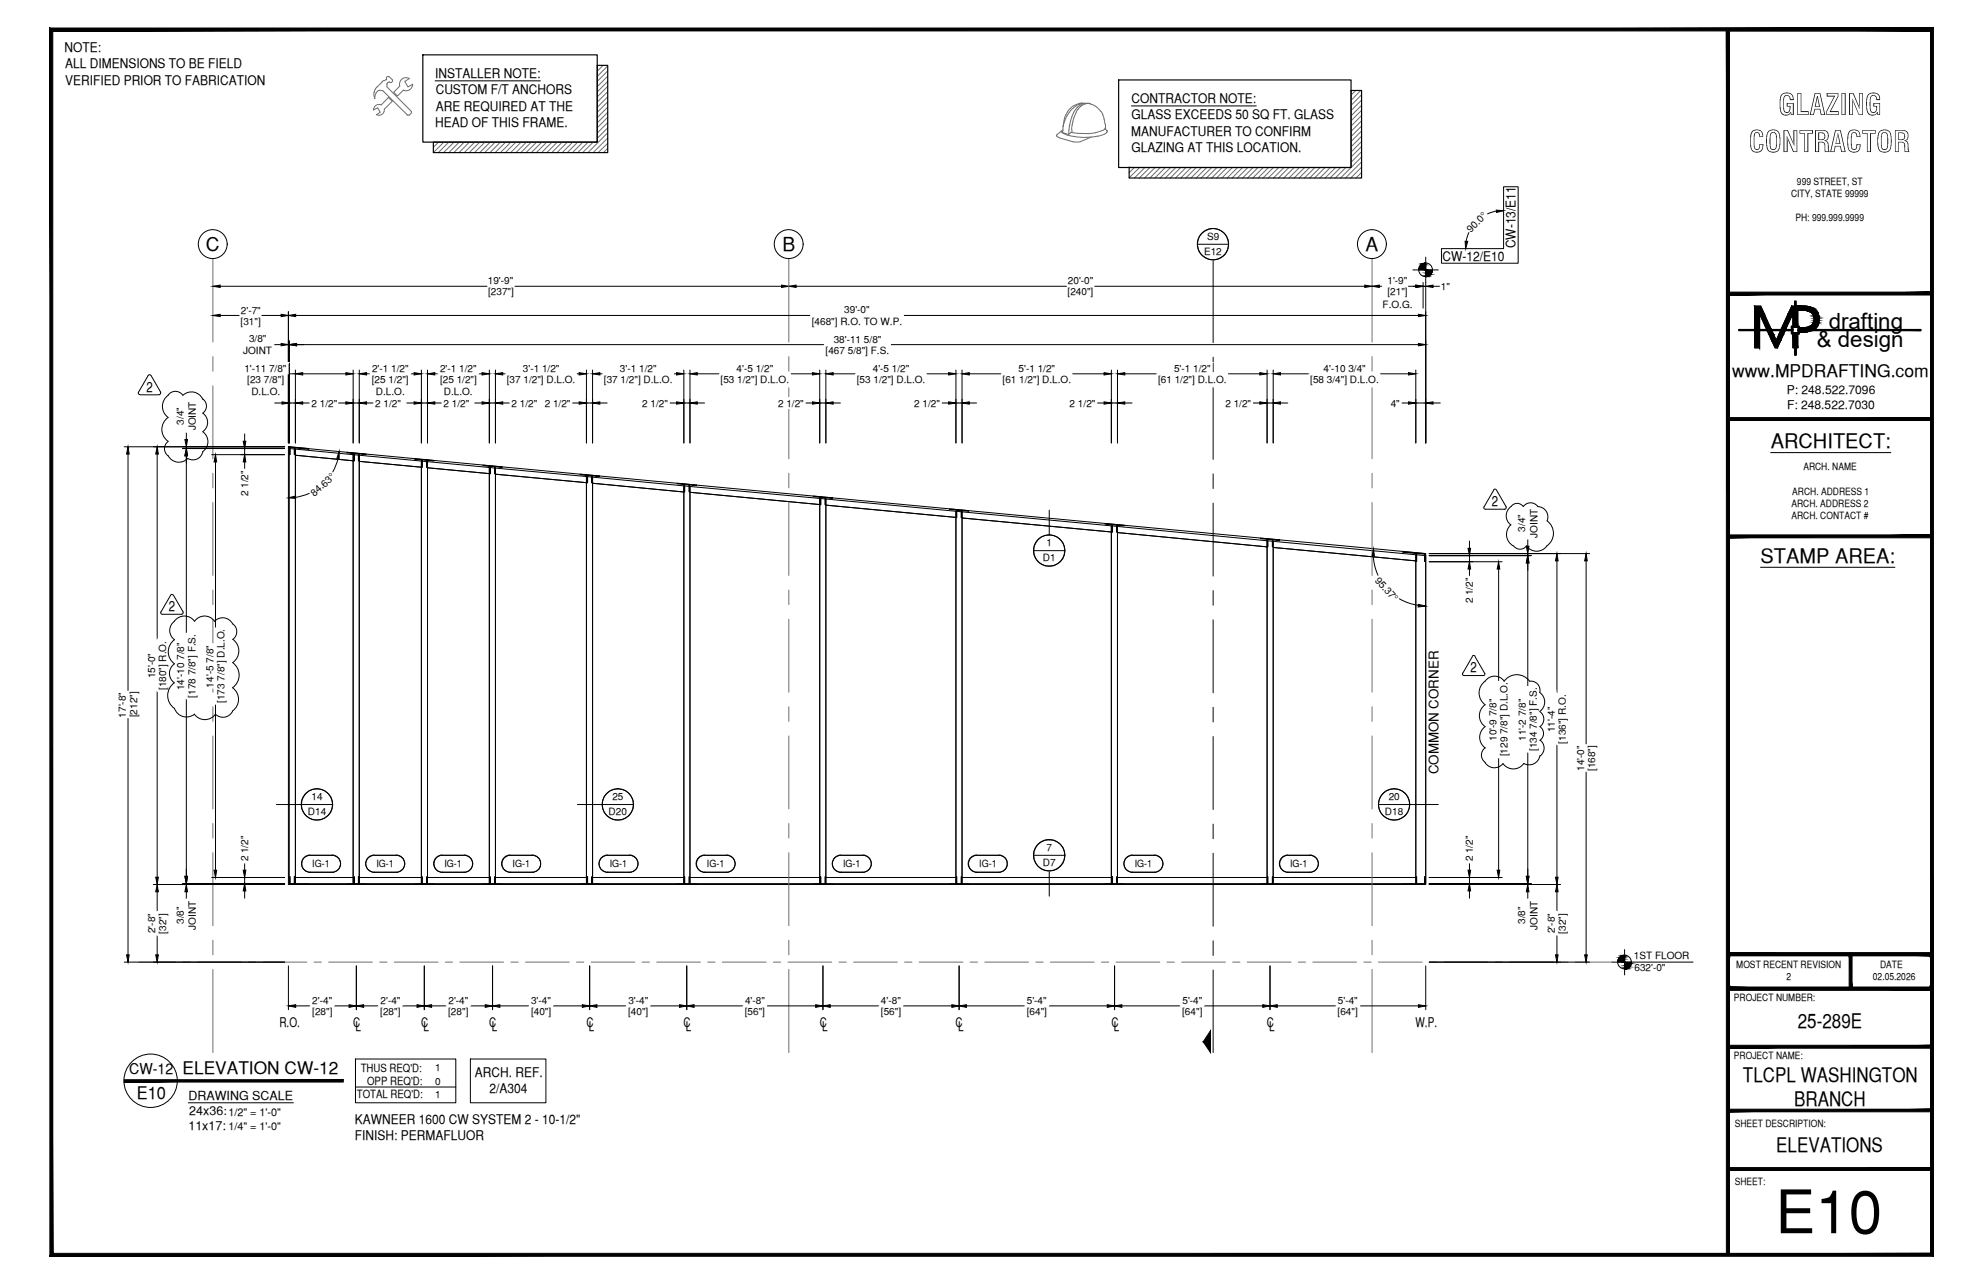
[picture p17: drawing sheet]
<svg xmlns="http://www.w3.org/2000/svg" width="432mm" height="279mm" viewBox="0 0 432 279" stroke-linecap="round" stroke-linejoin="round" font-family="sans-serif">
<defs><g id="words">
<text font-size="13.1" x="386.6" y="268.4">E10</text>
<g font-size="6.3">
<text x="387.2" y="25">GLAZING</text>
<text x="380.8" y="33.1">CONTRACTOR</text>
</g>
<g font-size="4.9">
<text x="398.2" y="71.5">drafting</text>
<text x="395.6" y="75.5">&amp; design</text>
</g>
<g font-size="4.4">
<text x="385.6" y="97.5">ARCHITECT:</text>
<text x="383.3" y="122.5">STAMP AREA:</text>
<text x="391.5" y="223.7">25-289E</text>
<text x="379.5" y="235.4">TLCPL WASHINGTON</text>
<text x="390.7" y="240.7">BRANCH</text>
<text x="386.8" y="250.7">ELEVATIONS</text>
</g>
<g font-size="4.2">
<text x="44.8" y="54.7">C</text>
<text x="170.4" y="54.7">B</text>
<text x="297.4" y="54.7">A</text>
</g>
<g font-size="3.8">
<text x="377.2" y="82">www.MPDRAFTING.com</text>
<text x="39.8" y="233.6">ELEVATION CW-12</text>
<text x="29.8" y="239.1">E10</text>
</g>
<text font-size="3.3" x="28.1" y="233.8">CW-12</text>
<g font-size="3.1">
<text x="31.9" y="85.2">2</text>
<text x="324.9" y="110.1">2</text>
<text x="36.8" y="133">2</text>
<text x="320.2" y="146.3">2</text>
</g>
<g font-size="2.9">
<text x="14" y="11.2">NOTE:</text>
<text x="14.2" y="14.8">ALL DIMENSIONS TO BE FIELD</text>
<text x="94.7" y="17">INSTALLER NOTE:</text>
<text x="14.2" y="18.4">VERIFIED PRIOR TO FABRICATION</text>
<text x="94.9" y="20.5">CUSTOM F/T ANCHORS</text>
<text x="246.4" y="22.4">CONTRACTOR NOTE:</text>
<text x="94.7" y="27.6">HEAD OF THIS FRAME.</text>
<text x="94.9" y="24.1">ARE REQUIRED AT THE</text>
<text x="246.3" y="29.5">MANUFACTURER TO CONFIRM</text>
<text x="246.4" y="26">GLASS EXCEEDS 50 SQ FT. GLASS</text>
<text x="246.4" y="33.1">GLAZING AT THIS LOCATION.</text>
<text x="314.1" y="56.7">CW-12/E10</text>
<text x="330" y="54" transform="rotate(-90 330 54)">CW-13/E11</text>
<text x="313.2" y="168.5" transform="rotate(-90 313.2 168.5)">COMMON CORNER</text>
<text x="60.8" y="223.4">R.O.</text>
<text x="76.9" y="223.4">C</text>
<text x="77.4" y="224.4">L</text>
<text x="91.7" y="223.4">C</text>
<text x="92.2" y="224.4">L</text>
<text x="106.5" y="223.4">C</text>
<text x="107.1" y="224.4">L</text>
<text x="127.7" y="223.4">C</text>
<text x="128.2" y="224.4">L</text>
<text x="148.8" y="223.4">C</text>
<text x="149.4" y="224.4">L</text>
<text x="178.5" y="223.4">C</text>
<text x="179" y="224.4">L</text>
<text x="208.1" y="223.4">C</text>
<text x="208.7" y="224.4">L</text>
<text x="242" y="223.4">C</text>
<text x="242.5" y="224.4">L</text>
<text x="275.8" y="223.4">C</text>
<text x="276.4" y="224.4">L</text>
<text x="308.2" y="223.4">W.P.</text>
<text x="103.4" y="234.4">ARCH. REF.</text>
<text x="106.6" y="237.9">2/A304</text>
<text x="77.3" y="244.5">KAWNEER 1600 CW SYSTEM 2 - 10-1/2&quot;</text>
<text x="77.3" y="248">FINISH: PERMAFLUOR</text>
</g>
<g font-size="2.7">
<text x="41" y="239.3">DRAWING SCALE</text>
<text x="41" y="245.9">11x17:</text>
<text x="41.2" y="242.6">24x36:</text>
</g>
<g font-size="2.6">
<text x="389.1" y="85.8">P: 248.522.7096</text>
<text x="389.1" y="89">F: 248.522.7030</text>
</g>
<g font-size="2.5">
<text x="78.5" y="233.2">THUS REQ'D:</text>
<text x="77.7" y="239">TOTAL REQ'D:</text>
<text x="79.9" y="236.2">OPP REQ'D:</text>
</g>
<g font-size="2.4">
<text x="49.7" y="242.8">1/2&quot; = 1'-0&quot;</text>
<text x="49.7" y="245.9">1/4&quot; = 1'-0&quot;</text>
</g>
<g font-size="2.2">
<text x="391.3" y="40.2">999 STREET, ST</text>
<text x="390" y="42.9">CITY, STATE 99999</text>
<text x="262.8" y="52.2">S9</text>
<text x="320.3" y="50.6" transform="rotate(-45 320.3 50.6)">90.0°</text>
<text x="391" y="48.2">PH: 999.999.9999</text>
<text x="262.2" y="55.5">E12</text>
<text x="106.2" y="61.8">19'-9&quot;</text>
<text x="106.3" y="64.3">[237&quot;]</text>
<text x="232.5" y="64.3">[240&quot;]</text>
<text x="232.5" y="61.8">20'-0&quot;</text>
<text x="302.1" y="61.8">1'-9&quot;</text>
<text x="302.1" y="64.3">[21&quot;]</text>
<text x="313.8" y="63.1">1&quot;</text>
<text x="52.4" y="70.6">[31&quot;]</text>
<text x="52.5" y="68.3">2'-7&quot;</text>
<text x="176.8" y="70.6">[468&quot;] R.O. TO W.P.</text>
<text x="183.8" y="68.2">39'-0&quot;</text>
<text x="301.1" y="66.9">F.O.G.</text>
<text x="53" y="77.1">JOINT</text>
<text x="54.2" y="74.4">3/8&quot;</text>
<text x="179.8" y="77">[467 5/8&quot;] F.S.</text>
<text x="181.5" y="74.5">38'-11 5/8&quot;</text>
<text x="53.2" y="80.9">1'-11 7/8&quot;</text>
<text x="53.8" y="83.3">[23 7/8&quot;]</text>
<text x="81" y="83.3">[25 1/2&quot;]</text>
<text x="81" y="80.9">2'-1 1/2&quot;</text>
<text x="95.8" y="80.9">2'-1 1/2&quot;</text>
<text x="95.8" y="83.3">[25 1/2&quot;]</text>
<text x="110.4" y="83.3">[37 1/2&quot;] D.L.O.</text>
<text x="113.9" y="80.9">3'-1 1/2&quot;</text>
<text x="131.5" y="83.3">[37 1/2&quot;] D.L.O.</text>
<text x="135" y="80.9">3'-1 1/2&quot;</text>
<text x="156.9" y="83.3">[53 1/2&quot;] D.L.O.</text>
<text x="160.4" y="80.9">4'-5 1/2&quot;</text>
<text x="186.6" y="83.3">[53 1/2&quot;] D.L.O.</text>
<text x="190.1" y="80.9">4'-5 1/2&quot;</text>
<text x="218.3" y="83.3">[61 1/2&quot;] D.L.O.</text>
<text x="221.8" y="80.9">5'-1 1/2&quot;</text>
<text x="252.2" y="83.3">[61 1/2&quot;] D.L.O.</text>
<text x="255.7" y="80.9">5'-1 1/2&quot;</text>
<text x="285.3" y="83.3">[58 3/4&quot;] D.L.O.</text>
<text x="288.2" y="80.9">4'-10 3/4&quot;</text>
<text x="54.7" y="86">D.L.O.</text>
<text x="67.8" y="88.5">2 1/2&quot;</text>
<text x="81.7" y="88.5">2 1/2&quot;</text>
<text x="81.9" y="86">D.L.O.</text>
<text x="96.6" y="88.5">2 1/2&quot;</text>
<text x="96.6" y="86">D.L.O.</text>
<text x="111.4" y="88.5">2 1/2&quot;</text>
<text x="118.6" y="88.5">2 1/2&quot;</text>
<text x="139.8" y="88.5">2 1/2&quot;</text>
<text x="169.4" y="88.5">2 1/2&quot;</text>
<text x="199.1" y="88.5">2 1/2&quot;</text>
<text x="232.9" y="88.5">2 1/2&quot;</text>
<text x="266.8" y="88.5">2 1/2&quot;</text>
<text x="302.8" y="88.5">4&quot;</text>
<text x="40" y="92.4" transform="rotate(-90 40 92.4)">3/4&quot;</text>
<text x="42.7" y="93.7" transform="rotate(-90 42.7 93.7)">JOINT</text>
<text x="390.3" y="107.6">ARCH. ADDRESS 1</text>
<text x="392.7" y="102.3">ARCH. NAME</text>
<text x="54" y="108" transform="rotate(-90 54 108)">2 1/2&quot;</text>
<text x="68.5" y="108.1" transform="rotate(-42 68.5 108.1)">84.63°</text>
<text x="390.1" y="110.3">ARCH. ADDRESS 2</text>
<text x="390.1" y="113">ARCH. CONTACT #</text>
<text x="227.9" y="118.9">1</text>
<text x="332.1" y="115.7" transform="rotate(-90 332.1 115.7)">3/4&quot;</text>
<text x="334.8" y="117" transform="rotate(-90 334.8 117)">JOINT</text>
<text x="227.1" y="122.2">D1</text>
<text x="299.3" y="126.4" transform="rotate(48 299.3 126.4)">95.37°</text>
<text x="320.7" y="131.3" transform="rotate(-90 320.7 131.3)">2 1/2&quot;</text>
<text x="33.8" y="147.6" transform="rotate(-90 33.8 147.6)">15'-0&quot;</text>
<text x="46.5" y="149.6" transform="rotate(-90 46.5 149.6)">14'-5 7/8&quot;</text>
<text x="36.2" y="150.2" transform="rotate(-90 36.2 150.2)">[180&quot;] R.O.</text>
<text x="40.1" y="150.2" transform="rotate(-90 40.1 150.2)">14'-10 7/8&quot;</text>
<text x="42.5" y="151.8" transform="rotate(-90 42.5 151.8)">[178 7/8&quot;] F.S.</text>
<text x="48.9" y="153" transform="rotate(-90 48.9 153)">[173 7/8&quot;] D.L.O.</text>
<text x="27.4" y="156.1" transform="rotate(-90 27.4 156.1)">17'-8&quot;</text>
<text x="29.8" y="156.1" transform="rotate(-90 29.8 156.1)">[212&quot;]</text>
<text x="325.9" y="161.2" transform="rotate(-90 325.9 161.2)">10'-9 7/8&quot;</text>
<text x="332.2" y="161.2" transform="rotate(-90 332.2 161.2)">11'-2 7/8&quot;</text>
<text x="338.6" y="159.3" transform="rotate(-90 338.6 159.3)">11'-4&quot;</text>
<text x="341" y="161.8" transform="rotate(-90 341 161.8)">[136&quot;] R.O.</text>
<text x="328.3" y="164.6" transform="rotate(-90 328.3 164.6)">[129 7/8&quot;] D.L.O.</text>
<text x="334.6" y="163.4" transform="rotate(-90 334.6 163.4)">[134 7/8&quot;] F.S.</text>
<text x="344.9" y="167.8" transform="rotate(-90 344.9 167.8)">14'-0&quot;</text>
<text x="347.3" y="167.8" transform="rotate(-90 347.3 167.8)">[168&quot;]</text>
<text x="67.1" y="177.4">D14</text>
<text x="67.8" y="174.1">14</text>
<text x="132.5" y="177.4">D20</text>
<text x="133.3" y="174.1">25</text>
<text x="301.6" y="177.4">D18</text>
<text x="302.4" y="174.1">20</text>
<text x="227.9" y="185.2">7</text>
<text x="54" y="187.5" transform="rotate(-90 54 187.5)">2 1/2&quot;</text>
<text x="68" y="188.7">IG-1</text>
<text x="82" y="188.7">IG-1</text>
<text x="96.8" y="188.7">IG-1</text>
<text x="111.6" y="188.7">IG-1</text>
<text x="132.8" y="188.7">IG-1</text>
<text x="153.9" y="188.7">IG-1</text>
<text x="183.6" y="188.7">IG-1</text>
<text x="213.2" y="188.7">IG-1</text>
<text x="227.1" y="188.5">D7</text>
<text x="247.1" y="188.7">IG-1</text>
<text x="280.9" y="188.7">IG-1</text>
<text x="320.7" y="187.5" transform="rotate(-90 320.7 187.5)">2 1/2&quot;</text>
<text x="33.8" y="203.1" transform="rotate(-90 33.8 203.1)">2'-8&quot;</text>
<text x="36.2" y="203.1" transform="rotate(-90 36.2 203.1)">[32&quot;]</text>
<text x="40" y="201" transform="rotate(-90 40 201)">3/8&quot;</text>
<text x="42.7" y="202.3" transform="rotate(-90 42.7 202.3)">JOINT</text>
<text x="332.1" y="201" transform="rotate(-90 332.1 201)">3/8&quot;</text>
<text x="334.8" y="202.3" transform="rotate(-90 334.8 202.3)">JOINT</text>
<text x="338.6" y="203.1" transform="rotate(-90 338.6 203.1)">2'-8&quot;</text>
<text x="341" y="203.1" transform="rotate(-90 341 203.1)">[32&quot;]</text>
<text x="355.8" y="208.7">1ST FLOOR</text>
<text x="355.9" y="211.3">632'-0&quot;</text>
<text x="378.1" y="210.6">MOST RECENT REVISION</text>
<text x="389" y="213.3">2</text>
<text x="407.8" y="213.2">02.05.2026</text>
<text x="409.4" y="210.6">DATE</text>
<text x="68" y="218.5">2'-4&quot;</text>
<text x="68" y="220.9">[28&quot;]</text>
<text x="82.8" y="220.9">[28&quot;]</text>
<text x="82.9" y="218.5">2'-4&quot;</text>
<text x="97.6" y="220.9">[28&quot;]</text>
<text x="97.7" y="218.5">2'-4&quot;</text>
<text x="115.6" y="218.4">3'-4&quot;</text>
<text x="115.6" y="220.9">[40&quot;]</text>
<text x="136.8" y="220.9">[40&quot;]</text>
<text x="136.8" y="218.4">3'-4&quot;</text>
<text x="162.2" y="220.9">[56&quot;]</text>
<text x="162.2" y="218.4">4'-8&quot;</text>
<text x="191.8" y="218.4">4'-8&quot;</text>
<text x="191.8" y="220.9">[56&quot;]</text>
<text x="223.6" y="218.4">5'-4&quot;</text>
<text x="223.6" y="220.9">[64&quot;]</text>
<text x="257.4" y="220.9">[64&quot;]</text>
<text x="257.5" y="218.4">5'-4&quot;</text>
<text x="291.3" y="220.9">[64&quot;]</text>
<text x="291.3" y="218.4">5'-4&quot;</text>
<text x="377.6" y="217.8">PROJECT NUMBER:</text>
<text x="94.7" y="233.1">1</text>
<text x="377.6" y="230.4">PROJECT NAME:</text>
<text x="94.7" y="236">0</text>
<text x="94.7" y="238.8">1</text>
<text x="377.8" y="245.2">SHEET DESCRIPTION:</text>
<text x="377.8" y="257.9">SHEET:</text>
</g>
</g></defs>
<!-- layer: GRID LINES -->
<g fill="none" stroke="#6c6c6c" stroke-width=".22">
<path d="M46.4 56.3v18.1M171.8 56.3v18.1M298.8 56.3v18.1M46.4 77.6v3.2M171.8 77.6v3.2M298.8 77.6v3.2M46.4 83.9v15.9M171.8 83.9v15.9M298.8 83.9v15.9M46.4 103v3.2M46.4 109.3v15.9M171.8 103v3.2"/>
<path d="M171.8 109.3v15.9M298.8 103v3.2M298.8 109.3v15.9M46.4 128.4v3.2M46.4 134.7v15.9M171.8 128.4v3.2M171.8 134.7v15.9M298.8 128.4v3.2M298.8 134.7v15.9M46.4 153.8v3.2M171.8 153.8v3.2M298.8 153.8v3.2"/>
<path d="M46.4 160.1v15.9M46.4 179.2v3.2M171.8 160.1v15.9M171.8 179.2v3.2M298.8 160.1v15.9M298.8 179.2v3.2M46.4 185.5v15.9M171.8 185.5v15.9M298.8 185.5v15.9M30.2 209.4h8M39.8 209.4h1.6M43 209.4h9.5"/>
<path d="M46.4 204.6v3.2M46.4 210.9v18.1M54.1 209.4h1.6M57.3 209.4h9.5M68.4 209.4h1.6M71.6 209.4h9.5M82.7 209.4h1.6M85.9 209.4h9.5M97 209.4h1.6M100.1 209.4h9.6M111.3 209.4h1.5M114.4 209.4h9.6"/>
<path d="M125.5 209.4h1.6M128.7 209.4h9.5M139.8 209.4h1.6M143 209.4h9.5M154.1 209.4h1.6M157.3 209.4h9.5M168.4 209.4h1.6M171.6 209.4h9.5M171.8 204.6v3.2M171.8 210.9v18.1M182.7 209.4h1.6M185.9 209.4h9.5"/>
<path d="M197 209.4h1.6M200.2 209.4h9.5M211.3 209.4h1.6M214.4 209.4h9.6M225.6 209.4h1.5M228.7 209.4h9.6M239.8 209.4h1.6M243 209.4h9.5M254.1 209.4h1.6M257.3 209.4h9.5M268.4 209.4h1.6M271.6 209.4h9.5"/>
<path d="M282.7 209.4h1.6M285.9 209.4h9.5M297 209.4h1.6M298.8 204.6v3.2M298.8 210.9v18.1M300.2 209.4h9.5M311.3 209.4h1.6M314.5 209.4h9.5M325.6 209.4h1.6M328.7 209.4h9.6M339.9 209.4h1.5M343 209.4h8"/>
</g>
<!-- layer: GLASS -->
<path d="M64.3 99.1l12.6 1.2v90.6h-12.6zM78.2 100.4l13.6 1.3v89.2h-13.6zM93.1 101.8l13.5 1.3v87.8h-13.5zM107.9 103.2l19.8 1.8v85.9h-19.8zM129 105.2l19.9 1.9v83.8h-19.9zM150.2 107.1l28.3 2.7v81.1h-28.3zM179.8 109.9l28.4 2.7v78.3h-28.4zM209.5 112.7l32.5 3.1v75.1h-32.5zM243.3 115.9l32.6 3.1v71.9h-32.6zM277.2 119.1l31.1 2.9v68.9h-31.1z" fill="none" stroke="#000" stroke-width=".22"/>
<!-- layer: COMPONENTS -->
<g fill="none" stroke="#000" stroke-width=".22">
<path d="M63 97.6l1.3 .1v94.6h-1.3zM64.3 97.7l12.6 1.2v1.4l-12.6-1.2zM73.6 99.8l-1.1 2.9M76.9 98.9l1.3 .2v93.2h-1.3zM78.2 99.1l13.6 1.2v1.4l-13.6-1.3zM67.3 107.4l-2.9 .8M91.8 100.3l1.3 .2v91.8h-1.3zM93.1 100.5l13.5 1.2v1.4l-13.5-1.3zM106.6 101.7l1.3 .2v90.4h-1.3zM107.9 101.9l19.8 1.8v1.3l-19.8-1.8zM127.7 103.7l1.3 .1v88.5h-1.3zM129 103.8l19.9 1.9v1.4l-19.9-1.9z"/>
<path d="M148.9 105.7l1.3 .2v86.4h-1.3zM150.2 105.9l28.3 2.6v1.3l-28.3-2.7zM178.5 108.5l1.3 .1v83.7h-1.3zM179.8 108.6l28.4 2.7v1.3l-28.4-2.7zM208.2 111.3l1.3 .1v80.9h-1.3zM209.5 111.4l32.5 3v1.4l-32.5-3.1zM242 114.4l1.3 .2v77.7h-1.3zM243.3 114.6l32.6 3.1v1.3l-32.6-3.1zM275.9 117.7l1.3 .1v74.5h-1.3zM277.2 117.8l31.1 2.9v1.3l-31.1-2.9zM299 120.9l.3 1.9 .8 2.4M304.7 130.3l2.3 1 1.8 .4"/>
<path d="M308.3 120.7l2.2 .2v71.4h-2.2zM64.3 190.9h12.6v1.4h-12.6zM78.2 190.9h13.6v1.4h-13.6zM93.1 190.9h13.5v1.4h-13.5zM107.9 190.9h19.8v1.4h-19.8zM129 190.9h19.9v1.4h-19.9zM150.2 190.9h28.3v1.4h-28.3zM179.8 190.9h28.4v1.4h-28.4zM209.5 190.9h32.5v1.4h-32.5zM243.3 190.9h32.6v1.4h-32.6zM277.2 190.9h31.1v1.4h-31.1z"/>
</g>
<!-- layer: GLASS TAG -->
<g fill="none" stroke="#fff" stroke-width=".22">
<path d="M67.2 189.8h5.4h-5h4.7M72.3 186.1h-5.1h5.4M81.2 189.8h5.4h-5.1h4.8M86.3 186.1h-5.1h5.4M96 189.8h5.4h-5.1h4.8M101.1 186.1h-5.1h5.4M110.8 189.8h5.4h-5.1h4.8M115.9 186.1h-5.1h5.4M132 189.8h5.4h-5.1h4.8M137.1 186.1h-5.1h5.4M153.2 189.8h5.4h-5.1h4.7M158.2 186.1h-5h5.4"/>
<path d="M182.8 189.8h5.4h-5.1h4.8M187.9 186.1h-5.1h5.4M212.4 189.8h5.4h-5.1h4.8M217.5 186.1h-5.1h5.4M246.3 189.8h5.4h-5.1h4.8M251.4 186.1h-5.1h5.4M280.2 189.8h5.4h-5.1h4.7M285.2 186.1h-5h5.4"/>
</g>
<g fill="#fff" stroke="#fff" stroke-width=".22">
<path d="M66.6 186.4l.6-.3h5.4zM66.6 186.4h6.6l-.6-.3zM66.1 186.8l.5-.4h6.6zM66.1 186.8h7.6l-.5-.4zM66.1 186.8h7.6l-7.9 .5zM65.8 187.3h8.2l-.3-.5zM65.8 187.3h8.2l-8.3 .7zM65.7 188h8.5l-.2-.7zM65.7 188h8.5l-8.4 .6zM65.8 188.6h8.2l.2-.6zM65.8 188.6h8.2l-7.9 .6zM66.1 189.2h7.6l.3-.6zM66.1 189.2h7.6l-7.1 .3zM66.6 189.5h6.6l.5-.3zM66.6 189.5h6.6l-6 .3zM67.2 189.8h5.4l.6-.3z"/>
<path d="M80.6 186.4l.6-.3h5.4zM80.6 186.4h6.6l-.6-.3zM80.1 186.8l.5-.4h6.6zM80.1 186.8h7.6l-.5-.4zM80.1 186.8h7.6l-7.9 .5zM79.8 187.3h8.2l-.3-.5zM79.8 187.3h8.2l-8.4 .7zM79.6 188h8.5l-.1-.7zM79.6 188h8.5l-8.3 .6zM79.8 188.6h8.2l.1-.6zM79.8 188.6h8.2l-7.9 .6zM80.1 189.2h7.6l.3-.6zM80.1 189.2h7.6l-7.1 .3zM80.6 189.5h6.6l.5-.3zM80.6 189.5h6.6l-6 .3zM81.2 189.8h5.4l.6-.3z"/>
<path d="M95.4 186.4l.6-.3h5.4zM95.4 186.4h6.6l-.6-.3zM94.9 186.8l.5-.4h6.6zM94.9 186.8h7.6l-.5-.4zM94.9 186.8h7.6l-7.9 .5zM94.6 187.3h8.2l-.3-.5zM94.6 187.3h8.2l-8.3 .7zM94.5 188h8.4l-.1-.7zM94.5 188h8.4l-8.3 .6zM94.6 188.6h8.2l.1-.6zM94.6 188.6h8.2l-7.9 .6zM94.9 189.2h7.6l.3-.6zM94.9 189.2h7.6l-7.1 .3zM95.4 189.5h6.6l.5-.3zM95.4 189.5h6.6l-6 .3zM96 189.8h5.4l.6-.3z"/>
<path d="M110.2 186.4l.6-.3h5.4zM110.2 186.4h6.6l-.6-.3zM109.7 186.8l.5-.4h6.6zM109.7 186.8h7.6l-.5-.4zM109.7 186.8h7.6l-7.9 .5zM109.4 187.3h8.3l-.4-.5zM109.4 187.3h8.3l-8.4 .7zM109.3 188h8.4v-.7zM109.3 188h8.4l-8.3 .6zM109.4 188.6h8.3v-.6zM109.4 188.6h8.3l-8 .6zM109.7 189.2h7.6l.4-.6zM109.7 189.2h7.6l-7.1 .3zM110.2 189.5h6.6l.5-.3zM110.2 189.5h6.6l-6 .3zM110.8 189.8h5.4l.6-.3z"/>
<path d="M131.4 186.4l.6-.3h5.4zM131.4 186.4h6.6l-.6-.3zM130.9 186.8l.5-.4h6.6zM130.9 186.8h7.6l-.5-.4zM130.9 186.8h7.6l-7.9 .5zM130.6 187.3h8.2l-.3-.5zM130.6 187.3h8.2l-8.4 .7zM130.4 188h8.5l-.1-.7zM130.4 188h8.5l-8.3 .6zM130.6 188.6h8.2l.1-.6zM130.6 188.6h8.2l-7.9 .6zM130.9 189.2h7.6l.3-.6zM130.9 189.2h7.6l-7.1 .3zM131.4 189.5h6.6l.5-.3zM131.4 189.5h6.6l-6 .3zM132 189.8h5.4l.6-.3z"/>
<path d="M152.5 186.4l.7-.3h5.4zM152.5 186.4h6.6l-.5-.3zM152.1 186.8l.4-.4h6.6zM152.1 186.8h7.5l-.5-.4zM152.1 186.8h7.5l-7.8 .5zM151.8 187.3h8.2l-.4-.5zM151.8 187.3h8.2l-8.4 .7zM151.6 188h8.5l-.1-.7zM151.6 188h8.5l-8.3 .6zM151.8 188.6h8.2l.1-.6zM151.8 188.6h8.2l-7.9 .6zM152.1 189.2h7.5l.4-.6zM152.1 189.2h7.5l-7.1 .3zM152.5 189.5h6.7l.4-.3zM152.5 189.5h6.7l-6 .3zM153.2 189.8h5.4l.6-.3z"/>
<path d="M182.2 186.4l.6-.3h5.4zM182.2 186.4h6.6l-.6-.3zM181.7 186.8l.5-.4h6.6zM181.7 186.8h7.6l-.5-.4zM181.7 186.8h7.6l-7.9 .5zM181.4 187.3h8.2l-.3-.5zM181.4 187.3h8.2l-8.4 .7zM181.2 188h8.5l-.1-.7zM181.2 188h8.5l-8.3 .6zM181.4 188.6h8.2l.1-.6zM181.4 188.6h8.2l-7.9 .6zM181.7 189.2h7.6l.3-.6zM181.7 189.2h7.6l-7.1 .3zM182.2 189.5h6.6l.5-.3zM182.2 189.5h6.6l-6 .3zM182.8 189.8h5.4l.6-.3z"/>
<path d="M211.8 186.4l.6-.3h5.4zM211.8 186.4h6.6l-.6-.3zM211.3 186.8l.5-.4h6.6zM211.3 186.8h7.6l-.5-.4zM211.3 186.8h7.6l-7.9 .5zM211 187.3h8.3l-.4-.5zM211 187.3h8.3l-8.4 .7zM210.9 188h8.4v-.7zM210.9 188h8.4l-8.3 .6zM211 188.6h8.3v-.6zM211 188.6h8.3l-8 .6zM211.3 189.2h7.6l.4-.6zM211.3 189.2h7.6l-7.1 .3zM211.8 189.5h6.6l.5-.3zM211.8 189.5h6.6l-6 .3zM212.4 189.8h5.4l.6-.3z"/>
<path d="M245.7 186.4l.6-.3h5.4zM245.7 186.4h6.6l-.6-.3zM245.2 186.8l.5-.4h6.6zM245.2 186.8h7.6l-.5-.4zM245.2 186.8h7.6l-7.9 .5zM244.9 187.3h8.2l-.3-.5zM244.9 187.3h8.2l-8.4 .7zM244.7 188h8.5l-.1-.7zM244.7 188h8.5l-8.3 .6zM244.9 188.6h8.2l.1-.6zM244.9 188.6h8.2l-7.9 .6zM245.2 189.2h7.6l.3-.6zM245.2 189.2h7.6l-7.1 .3zM245.7 189.5h6.6l.5-.3zM245.7 189.5h6.6l-6 .3zM246.3 189.8h5.4l.6-.3z"/>
<path d="M279.5 186.4l.7-.3h5.4zM279.5 186.4h6.6l-.5-.3zM279.1 186.8l.4-.4h6.6zM279.1 186.8h7.5l-.5-.4zM279.1 186.8h7.5l-7.8 .5zM278.8 187.3h8.2l-.4-.5zM278.8 187.3h8.2l-8.4 .7zM278.6 188h8.5l-.1-.7zM278.6 188h8.5l-8.3 .6zM278.8 188.6h8.2l.1-.6zM278.8 188.6h8.2l-7.9 .6zM279.1 189.2h7.5l.4-.6zM279.1 189.2h7.5l-7.1 .3zM279.5 189.5h6.7l.4-.3zM279.5 189.5h6.7l-6 .3zM280.2 189.8h5.4l.6-.3z"/>
</g>
<path d="M66.1 186.8l1.1-.7h5.1a1.84 1.84 0 0 1 1.9 1.9 1.84 1.84 0 0 1-1.9 1.8h-4.7a1.84 1.84 0 0 1-1.8-1 1.84 1.84 0 0 1 .3-2zM80.1 186.8l1.1-.7h5.1a1.84 1.84 0 0 1 1.8 1.9 1.84 1.84 0 0 1-1.8 1.8h-4.8a1.84 1.84 0 0 1-1.7-1 1.84 1.84 0 0 1 .3-2zM94.9 186.8l1.1-.7h5.1a1.84 1.84 0 0 1 1.8 1.9 1.84 1.84 0 0 1-1.8 1.8h-4.8a1.84 1.84 0 0 1-1.7-1.1 1.84 1.84 0 0 1 .3-1.9zM109.7 186.8l1.1-.7h5.1a1.84 1.84 0 0 1 1.8 1.9 1.84 1.84 0 0 1-1.8 1.8h-4.8a1.84 1.84 0 0 1-1.7-1.1 1.84 1.84 0 0 1 .3-1.9zM130.9 186.8l1.1-.7h5.1a1.84 1.84 0 0 1 1.8 1.9 1.84 1.84 0 0 1-1.8 1.8h-4.8a1.84 1.84 0 0 1-1.7-1 1.84 1.84 0 0 1 .3-2zM152.1 186.8l1.1-.7h5a1.84 1.84 0 0 1 1.9 1.9 1.84 1.84 0 0 1-1.9 1.8h-4.7a1.84 1.84 0 0 1-1.7-1.1 1.84 1.84 0 0 1 .3-1.9zM181.7 186.8l1.1-.7h5.1a1.84 1.84 0 0 1 1.8 1.9 1.84 1.84 0 0 1-1.8 1.8h-4.8a1.84 1.84 0 0 1-1.7-1 1.84 1.84 0 0 1 .3-2zM211.3 186.8l1.1-.7h5.1a1.84 1.84 0 0 1 1.8 1.9 1.84 1.84 0 0 1-1.8 1.8h-4.8a1.84 1.84 0 0 1-1.7-1.1 1.84 1.84 0 0 1 .3-1.9zM245.2 186.8l1.1-.7h5.1a1.84 1.84 0 0 1 1.8 1.9 1.84 1.84 0 0 1-1.8 1.8h-4.8a1.84 1.84 0 0 1-1.7-1 1.84 1.84 0 0 1 .3-2zM279.1 186.8l1.1-.7h5a1.84 1.84 0 0 1 1.9 1.9 1.84 1.84 0 0 1-1.9 1.8h-4.7a1.84 1.84 0 0 1-1.7-1.1 1.84 1.84 0 0 1 .3-1.9z" fill="none" stroke="#000" stroke-width=".22"/>
<!-- layer: SYMBOLS -->
<g fill="none" stroke="#000" stroke-width=".22">
<path d="M260.7 53.1h6.8M264.2 56.6v17.9M307.7 58.7h5.5M310.5 55.9v5.6M319.8 50.6l-.6 1.9M325.8 45.9l-1.9 .6M264.2 77.7v3.2M264.2 84.1v15.8M225.1 119.8h6.8M264.2 103.1v3.2M264.2 109.5v15.8M264.2 128.5v3.2"/>
<path d="M264.2 134.9v15.8M264.2 153.9v3.2M65.7 175.1h6.8M131.1 175.1h6.8M264.2 160.3v15.8M264.2 179.3v3.2M300.2 175.1h6.8M67.5 186.1a1.87 1.87 0 0 0-1.8 1.8 1.87 1.87 0 0 0 1.8 1.9h4.8M67.6 186.1h4.7M72.3 186.1a1.87 1.87 0 0 1 1.9 1.8 1.87 1.87 0 0 1-1.9 1.9M81.5 186.1a1.87 1.87 0 0 0-1.9 1.8 1.87 1.87 0 0 0 1.9 1.9M81.5 186.1h4.8"/>
<path d="M86.3 186.1a1.87 1.87 0 0 1 1.8 1.8 1.87 1.87 0 0 1-1.8 1.9h-4.8M96.3 186.1a1.87 1.87 0 0 0-1.9 1.8 1.87 1.87 0 0 0 1.9 1.9M96.3 186.1h4.8M96.3 189.8h4.8M101.1 186.1a1.87 1.87 0 0 1 1.8 1.8 1.87 1.87 0 0 1-1.8 1.9M111.1 186.1a1.87 1.87 0 0 0-1.9 1.8 1.87 1.87 0 0 0 1.9 1.9h4.8M111.1 186.1h4.8M115.9 186.1a1.87 1.87 0 0 1 1.8 1.8 1.87 1.87 0 0 1-1.8 1.9M132.3 186.1a1.87 1.87 0 0 0-1.9 1.8 1.87 1.87 0 0 0 1.9 1.9M132.3 186.1h4.8M137.1 186.1a1.87 1.87 0 0 1 1.8 1.8 1.87 1.87 0 0 1-1.8 1.9h-4.8M153.4 186.1a1.87 1.87 0 0 0-1.8 1.8 1.87 1.87 0 0 0 1.8 1.9h4.8"/>
<path d="M153.5 186.1h4.7M158.2 186.1a1.87 1.87 0 0 1 1.9 1.8 1.87 1.87 0 0 1-1.9 1.9M183.1 186.1a1.87 1.87 0 0 0-1.9 1.8 1.87 1.87 0 0 0 1.9 1.9h4.8M183.1 186.1h4.8M187.9 186.1a1.87 1.87 0 0 1 1.8 1.8 1.87 1.87 0 0 1-1.8 1.9M212.7 186.1a1.87 1.87 0 0 0-1.9 1.8 1.87 1.87 0 0 0 1.9 1.9M212.7 186.1h4.8M217.5 186.1a1.87 1.87 0 0 1 1.8 1.8 1.87 1.87 0 0 1-1.8 1.9h-4.8M225.1 186.1h6.8M246.6 186.1a1.87 1.87 0 0 0-1.9 1.8 1.87 1.87 0 0 0 1.9 1.9M246.6 186.1h4.8M246.6 189.8h4.8"/>
<path d="M251.4 186.1a1.87 1.87 0 0 1 1.8 1.8 1.87 1.87 0 0 1-1.8 1.9M264.2 185.7v15.8M280.4 186.1a1.87 1.87 0 0 0-1.8 1.8 1.87 1.87 0 0 0 1.8 1.9h4.8M280.5 186.1h4.7M285.2 186.1a1.87 1.87 0 0 1 1.9 1.8 1.87 1.87 0 0 1-1.9 1.9M264.2 204.7v3.2M264.2 211.1v17.9M351 209.4h17.7M353.8 206.6v5.6M77.4 230.4h21.9v9.6h-21.9zM77.4 236.5h21.9"/>
<circle cx="264.1" cy="53.1" r="3.4"/>
<circle cx="310.4" cy="58.7" r="1.49"/>
<circle cx="228.4" cy="119.8" r="3.4"/>
<circle cx="69" cy="175" r="3.4"/>
<circle cx="134.5" cy="175" r="3.4"/>
<circle cx="303.6" cy="175" r="3.4"/>
<circle cx="228.4" cy="186.1" r="3.4"/>
<circle cx="353.7" cy="209.3" r="1.49"/>
<circle cx="32.8" cy="235.2" r="5.8"/>
</g>
<!-- layer: ROUGH OPENING -->
<path d="M62.8 97.2l247.7 23.3v72h-247.7z" fill="none" stroke="#000" stroke-width=".22"/>
<!-- layer: DETAIL TAG -->
<path d="M228.5 116.4l.9 .1M69 171.6l.9 .2M134.6 171.6l.8 .2M303.6 171.6l-.9 .2M228.5 182.8h.9" fill="none" stroke="#fff" stroke-width=".22"/>
<g fill="#fff" stroke="#fff" stroke-width=".22">
<path d="M226.8 122.7l.8 .4 .9 .1zM226.8 122.7l2.6 .4-.9 .1zM226.1 122.2l.7 .5 2.6 .4zM226.1 122.2l4.1 .5-.8 .4zM225.6 121.5l.5 .7 4.1 .5zM225.6 121.5l5.3 .7-.7 .5zM225.2 120.7l.4 .8 5.3 .7zM225.2 120.7l6.3 .8-.6 .7zM225.1 119.8l.1 .9 6.3 .8zM225.1 119.8l6.7 .9-.3 .8zM225.2 118.9l-.1 .9 6.7 .9zM225.2 118.9l6.7 .9-.1 .9zM225.6 118.1l-.4 .8 6.7 .9zM225.6 118.1l6.2 .8 .1 .9zM226.1 117.4l-.5 .7 6.2 .8zM226.1 117.4l5.4 .7 .3 .8zM226.1 117.4l5.4 .7-4.7-1.3zM226.8 116.8l4.1 .6 .6 .7zM226.8 116.8l4.1 .6-3.3-.9zM227.6 116.5l2.6 .3 .7 .6zM227.6 116.5l2.6 .3-1.7-.4zM228.5 116.4l1.7 .4z"/>
<path d="M226.8 189.1l1.7 .4zM226.8 189.1l2.6 .3-.9 .1zM226.1 188.5l.7 .6 2.6 .3zM226.1 188.5l4.1 .6-.8 .3zM225.6 187.8l.5 .7 4.1 .6zM225.6 187.8l5.3 .7-.7 .6zM225.2 187l.4 .8 5.3 .7zM225.2 187l6.3 .8-.6 .7zM225.1 186.1l.1 .9 6.3 .8zM225.1 186.1l6.7 .9-.3 .8zM225.2 185.2l-.1 .9 6.7 .9zM225.2 185.2l6.7 .9-.1 .9zM225.6 184.4l-.4 .8 6.7 .9zM225.6 184.4l6.2 .8 .1 .9zM226.1 183.7l-.5 .7 6.2 .8zM226.1 183.7l5.4 .7 .3 .8zM226.1 183.7l5.4 .7-4.7-1.2zM226.8 183.2l4.1 .5 .6 .7zM226.8 183.2l4.1 .5-3.3-.9zM227.6 182.8l2.6 .4 .7 .5zM227.6 182.8l2.6 .4-1.7-.4zM228.5 182.8h.9l.8 .4z"/>
<path d="M67.3 178l.8 .4h.9zM67.3 178l2.6 .4h-.9zM66.6 177.5l.7 .5 2.6 .4zM66.6 177.5l4.1 .5-.8 .4zM66.1 176.8l.5 .7 4.1 .5zM66.1 176.8l5.3 .7-.7 .5zM65.7 176l.4 .8 5.3 .7zM65.7 176l6.3 .8-.6 .7zM65.7 175.1v.9l6.3 .8zM65.7 175.1l6.6 .9-.3 .8zM65.7 174.2v.9l6.6 .9zM65.7 174.2l6.8 .9-.2 .9zM66.1 173.4l-.4 .8 6.8 .9zM66.1 173.4l6.2 .8 .2 .9zM66.6 172.7l-.5 .7 6.2 .8zM66.6 172.7l5.4 .7 .3 .8zM66.6 172.7l5.4 .7-4.7-1.3zM67.3 172.1l4.1 .6 .6 .7zM67.3 172.1l4.1 .6-3.3-.9zM68.1 171.8l2.6 .3 .7 .6zM68.1 171.8l2.6 .3-1.7-.5zM69 171.6l1.7 .5z"/>
<path d="M132.8 178l.9 .4h.9zM132.8 178l2.6 .4h-.8zM132.1 177.5l.7 .5 2.6 .4zM132.1 177.5l4.2 .5-.9 .4zM131.6 176.8l.5 .7 4.2 .5zM131.6 176.8l5.4 .7-.7 .5zM131.3 176l.3 .8 5.4 .7zM131.3 176l6.2 .8-.5 .7zM131.1 175.1l.2 .9 6.2 .8zM131.1 175.1l6.8 .9-.4 .8zM131.3 174.2l-.2 .9 6.8 .9zM131.3 174.2l6.6 .9v.9zM131.6 173.4l-.3 .8 6.6 .9zM131.6 173.4l6.3 .8v.9zM132.1 172.7l-.5 .7 6.3 .8zM132.1 172.7l5.4 .7 .4 .8zM132.1 172.7l5.4 .7-4.7-1.3zM132.8 172.1l4.2 .6 .5 .7zM132.8 172.1l4.2 .6-3.3-.9zM133.7 171.8l2.6 .3 .7 .6zM133.7 171.8l2.6 .3-1.7-.5zM134.6 171.6l1.7 .5z"/>
<path d="M303.6 178.4l1.6-.4-.7 .4zM302.7 178.4h.9l1.6-.4zM302.7 178.4l3.3-.9-.8 .5zM301.9 178l.8 .4 3.3-.9zM301.9 178l4.6-1.2-.5 .7zM301.2 177.5l.7 .5 4.6-1.2zM301.2 177.5l5.6-1.5-.3 .8zM300.6 176.8l.6 .7 5.6-1.5zM300.6 176.8l6.4-1.7-.2 .9zM300.3 176l.3 .8 6.4-1.7zM300.3 176l6.5-1.8 .2 .9zM300.2 175.1l.1 .9 6.5-1.8zM300.2 175.1l6.3-1.7 .3 .8zM300.3 174.2l-.1 .9 6.3-1.7zM300.3 174.2l5.7-1.5 .5 .7zM300.6 173.4l-.3 .8 5.7-1.5zM300.6 173.4l4.6-1.3 .8 .6zM301.2 172.7l-.6 .7 4.6-1.3zM301.2 172.7l3.3-.9 .7 .3zM301.2 172.7l3.3-.9-2.6 .3zM301.9 172.1l1.7-.5 .9 .2zM301.9 172.1l1.7-.5z"/>
</g>
<g fill="none" stroke="#000" stroke-width=".22">
<path d="M228.5 111v5.4M60.2 175.1h5.5M125.7 175.1h5.4M307 175.1h6.2M228.5 189.5v5.5"/>
<circle cx="228.5" cy="119.8" r="3.4"/>
<circle cx="69.1" cy="175.1" r="3.4"/>
<circle cx="134.5" cy="175.1" r="3.4"/>
<circle cx="303.6" cy="175.1" r="3.4"/>
<circle cx="228.5" cy="186.2" r="3.4"/>
</g>
<!-- layer: F-T ANCHOR -->
<g fill="none" stroke="#000" stroke-width=".22">
<path d="M63.1 97.2l4.1 .4v.2l-3-.3v1.4h-.1v-1.4l-.9-.2v1.6h-.1zM75.5 98.4l4.2 .4v.1l-1.5-.2v1.6h-.2v-1.6h-.8v1.6h-.2v-1.6l-1.5-.1zM90.3 99.8l4.2 .4v.1l-1.5-.2-.1 1.6v-1.6h-1v1.6h-.1v-1.6l-1.5-.2zM105.2 101.2l4.1 .4v.1l-1.5-.2-.1 1.6v-1.6h-1v1.6v-1.6l-1.5-.2zM126.3 103.2l4.2 .4v.1l-1.5-.1v1.5h-.2v-1.5l-.8-.2v1.7h-.2v-1.7l-1.5-.1zM147.4 105.2l4.2 .3v.2l-1.5-.2v1.6v-1.6l-1-.1v1.7h-.1v-1.7l-1.6-.1zM177.1 107.9l4.2 .4v.2l-1.5-.2v1.6h-.2v-1.6l-.8-.1v1.7h-.2v-1.7l-1.5-.1zM206.8 110.7l4.1 .4v.2l-1.5-.2-.1 1.5v-1.5l-1-.1v1.6v-1.6l-1.5-.1zM240.6 113.9l4.2 .4v.1l-1.5-.1v1.5h-.2v-1.5l-.8-.1v1.6h-.2v-1.6l-1.5-.2zM274.4 117.1l4.2 .4v.2l-1.5-.2v1.5v-1.5l-1-.2v1.7h-.1v-1.7l-1.6-.1zM305.4 120l4.9 .5v1.7h-.1v-1.6l-1.7-.1-.1 1.7v-1.7l-3-.4zM63.1 190.8h.1v1.5h.9v-1.5h.1v1.5h3.1v.2h-4.2z"/>
<path d="M77 190.8h.2v1.5h.8v-1.5h.2v1.5h1.5v.2h-4.2v-.2h1.5zM91.8 190.8h.1v1.5h1l.1-1.5v1.5h1.6v.2h-4.3v-.2h1.5zM105.1 192.3h1.6v-1.5v1.5h1l.1-1.5v1.5h1.5v.2h-4.2zM127.8 190.8h.2v1.5h.8v-1.5h.2v1.5h1.5v.2h-4.2v-.2h1.5zM149 190.8h.1v1.5h1v-1.5v1.5h1.6v.2h-4.3v-.2h1.6zM178.6 190.8h.2v1.5h.8v-1.5h.2v1.5h1.5v.2h-4.2v-.2h1.5zM206.7 192.3h1.6v-1.5v1.5h1l.1-1.5v1.5h1.5v.2h-4.2zM242.1 190.8h.2v1.5h.8v-1.5h.2v1.5h1.5v.2h-4.2v-.2h1.5zM276 190.8h.1v1.5h1v-1.5v1.5h1.6v.2h-4.3v-.2h1.6zM305.3 192.3h3.1v-1.5l.1 1.5h1.7v-1.5h.1v1.7h-5z"/>
</g>
<!-- layer: S-DIM -->
<g fill="none" stroke="#000" stroke-width=".22">
<path d="M47.9 62.3h58.1M47.9 68.6h4.2M57 68.6h4.2M62.8 67.8v28.6M112.1 62.3h58.1M173.4 62.3h58.8M238.4 62.3h58.8M300.4 62.3h.5M307.8 62.3h.5M27.1 97.2h34.9M27.9 98.8v51.4M311.2 120.5h34.9"/>
<path d="M345.4 122v39.9M27.9 156.3v51.5M345.4 168v39.8M27.1 209.4h34.9M311.2 209.4h34.9"/>
</g>
<path d="M46.4 62.3l1.5-.3v.5zM46.4 68.6l1.5-.2v.5zM61.2 68.4l1.6 .2-1.6 .3zM170.2 62l1.6 .3-1.6 .2zM171.8 62.3l1.6-.3v.5zM297.2 62l1.6 .3-1.6 .2zM298.8 62.3l1.6-.3v.5zM308.3 62l1.6 .3-1.6 .2zM27.9 97.2l.2 1.6h-.5zM345.4 120.5l.2 1.5h-.5zM27.6 207.8h.5l-.2 1.6zM345.1 207.8h.5l-.2 1.6z" fill="#000" stroke="#000" stroke-width=".22"/>
<!-- layer: SYMBOLS -->
<g fill="#000" stroke="#000" stroke-width=".22">
<path d="M310.1 57.3l.4-.1zM319 52.5h.6l-.4 1.6zM325.8 45.7l1.6 .1-1.5 .4zM310.5 60.1h.5zM353.5 207.9h.3zM353.8 210.8h.5z"/>
<path d="M310.1 57.3h.4zM309.9 57.3h.6z"/>
<path d="M309.9 57.3l.6 .1zM309.7 57.4h.8z"/>
<path d="M309.7 57.4l.8 .2v-.2zM309.4 57.6l.3-.2 .8 .2z"/>
<path d="M309.4 57.6l1.1 .2v-.2zM309.4 57.6l1.1 .2h-1.2z"/>
<path d="M309.3 57.8l1.2 .2v-.2zM309.1 58l.2-.2 1.2 .2z"/>
<path d="M309.1 58l1.4 .2v-.2zM309.1 58l1.4 .2h-1.4z"/>
<path d="M309.1 58.2l1.4 .3v-.3zM309.1 58.2l1.4 .3h-1.6z"/>
<path d="M308.9 58.5l1.6 .2v-.2zM308.9 58.5l1.6 .2h-1.6z"/>
<path d="M310.5 59.9l.6 .1 .3-.1zM310.5 59.9l.6 .1h-.6z"/>
<path d="M310.5 59.7l.9 .2 .2-.2zM310.5 59.7l.9 .2h-.9z"/>
<path d="M310.5 59.4l1.1 .3 .1-.3zM310.5 59.4l1.1 .3h-1.1z"/>
<path d="M310.5 59.2l1.2 .2 .1-.2zM310.5 59.2l1.2 .2h-1.2z"/>
<path d="M310.5 58.7l1.4 .3v-.3zM310.5 58.7l1.4 .3h-1.4z"/>
<path d="M310.5 59l1.3 .2 .1-.2zM310.5 59l1.3 .2h-1.3z"/>
<path d="M310.5 60.2h.2zM310.5 60.1l.2 .1z"/>
<path d="M310.5 60l.5 .1 .1-.1zM310.5 60l.5 .1h-.5z"/>
<path d="M353.5 207.9l.3 .1zM353.3 208h.5z"/>
<path d="M353.3 208l.5 .1v-.1zM353.1 208.1l.2-.1 .5 .1z"/>
<path d="M353.1 208.1l.7 .2v-.2zM352.8 208.3l.3-.2 .7 .2z"/>
<path d="M352.8 208.3l1 .1v-.1zM352.8 208.3l1 .1h-1.1z"/>
<path d="M352.7 208.4l1.1 .3v-.3zM352.7 208.4l1.1 .3h-1.3z"/>
<path d="M352.5 208.7l1.3 .2v-.2zM352.5 208.7l1.3 .2h-1.4z"/>
<path d="M352.4 208.9l1.4 .2v-.2zM352.4 208.9l1.4 .2h-1.5z"/>
<path d="M352.3 209.1l1.5 .3v-.3zM352.3 209.1l1.5 .3h-1.5z"/>
<path d="M353.8 210.9h.3zM353.8 210.8l.3 .1z"/>
<path d="M353.8 210.7l.5 .1 .2-.1zM353.8 210.7l.5 .1h-.5z"/>
<path d="M353.8 210.5l.7 .2 .3-.2zM353.8 210.5l.7 .2h-.7z"/>
<path d="M353.8 210.4l1 .1 .1-.1zM353.8 210.4l1 .1h-1z"/>
<path d="M353.8 210.1l1.1 .3 .2-.3zM353.8 210.1l1.1 .3h-1.1z"/>
<path d="M353.8 209.9l1.3 .2 .1-.2zM353.8 209.9l1.3 .2h-1.3z"/>
<path d="M353.8 209.4l1.5 .3v-.3zM353.8 209.4l1.5 .3h-1.5z"/>
<path d="M353.8 209.7l1.4 .2 .1-.2zM353.8 209.7l1.4 .2h-1.4z"/>
<path d="M27.1 234.9v.6l47.6-.6zM27.1 235.5l47.6-.6v.6z"/>
<path d="M263.6 224.3v2.4h-1.6zM262 226.7l1.6 2.3v-2.3z"/>
</g>
<!-- layer: GRID LINES -->
<g fill="none" stroke="#000" stroke-width=".22">
<circle cx="46.3" cy="53.1" r="3.1"/>
<circle cx="171.7" cy="53.1" r="3.1"/>
<circle cx="298.7" cy="53.1" r="3.1"/>
</g>
<!-- layer: MEDIUM_2 -->
<path d="M313.9 54.1h13.5v-13.5h3.2v16.7h-16.7zM41 240h22.9" fill="none" stroke="#000" stroke-width=".22"/>
<!-- layer: NOTES -->
<path d="M94.7 17.6h23M246.4 23.1h27.2M102.4 230.4h16.5v9.6h-16.5z" fill="none" stroke="#000" stroke-width=".22"/>
<!-- layer: LIGHT_1 -->
<g fill="none" stroke="#6c6c6c" stroke-width=".22">
<path d="M81.7 19.4l-.2 .7M82.1 18.9l-.4 .5M82.5 19.7a2.02 2.02 0 0 0-.9 1.8M82.5 19.7h.9M83.2 17.9l-1.1 1M83.4 19.7l5.3 5.3M83.6 17.5l-.5 .3M84.2 17.1l-.6 .5M84.3 18.9l5.2 5.3M84.4 18l-.2 .8M84.7 16.7h-.5v.4M84.8 16.7l.7 .8-.3 .4h-.3"/>
<path d="M84.9 17.9l-.1-.1-.4 .2M87.3 17.4l.5-.4h1l.4 .1-1.1 .6 .7 1.2 1.1-.5a1.43 1.43 0 0 1-2.1 1.2l-1.2 1.3-.9-.8 1.4-1.4a1.42 1.42 0 0 1 .2-1.3zM130.2 14.2l-.2 .2M131.3 14.2l-1.3 1.3M132.3 14.4l-2.3 2.2M132.3 15.4l-2.3 2.3M132.3 16.6l-2.3 2.3M132.3 17.7l-2.3 2.3M132.3 18.8l-2.3 2.3M132.3 19.9l-2.3 2.3M295.2 19.7l-1 1M296.3 19.7l-2.1 2.1"/>
<path d="M81.3 23.9l.9-.5 .6 1-.8 .6M81.4 20.1v.8M81.5 21l.1 .5M83 22.8a1.17 1.17 0 0 0-1.7 1.1M83 22.9l1.6-1.7 .8 .8-1.7 1.7a1.18 1.18 0 0 1-.5 1.2 1.18 1.18 0 0 1-1.3 0M88.6 25h.5M89.5 24.6l-.4 .5M89.5 24.2v.4M94.4 30.9v.1M95.5 30.9l-1.1 1.2M96.6 30.9l-2.2 2.3M97.7 30.9l-2.3 2.3"/>
<path d="M98.9 30.9l-2.3 2.3M100 30.9l-2.3 2.3M101.1 30.9l-2.3 2.3M102.2 30.9l-2.3 2.3M103.4 30.9l-2.3 2.3M104.5 30.9l-2.3 2.3M105.6 30.9l-2.3 2.3M106.7 30.9l-2.2 2.3M107.8 30.9l-2.3 2.3M109 30.9l-2.3 2.3M110.1 30.9l-2.3 2.3M111.3 30.9l-2.3 2.3"/>
<path d="M112.3 30.9l-2.3 2.3M113.5 30.9l-2.3 2.3M114.6 30.9l-2.3 2.3M115.7 30.9l-2.3 2.3M116.8 30.9l-2.2 2.3M118 30.9l-2.3 2.3M119.1 30.9l-2.3 2.3M120.2 30.9l-2.3 2.3M121.3 30.9l-2.2 2.3M122.4 30.9l-2.3 2.3M123.6 30.9l-2.3 2.3M124.7 30.9l-2.3 2.3"/>
<path d="M125.8 30.9l-2.3 2.3M126.9 30.9l-2.2 2.3M128.1 30.9l-2.3 2.3M129.2 30.9l-2.3 2.3M132.3 21.1l-2.3 2.3M132.3 22.2l-2.3 2.2M132.3 23.3l-2.3 2.3M132.3 24.4l-2.3 2.3M132.3 25.5l-2.3 2.3M132.3 26.7l-2.3 2.3M132.3 27.8l-2.3 2.3M132.3 28.9l-4.3 4.3"/>
<path d="M132.3 30l-3.1 3.2M132.3 31.2l-2.1 2M132.3 32.3l-.9 .9M230.1 29.4v.2l.6 .4M230.8 30l2.9 .9M231.1 28.5v.2M231.2 28.7l.3 .3M231.5 28.3l-1.4 1M231.5 29l1 .4 1.7 .3M231.5 27.4v.9M231.6 26.7l-.1 .8M231.9 26.2l-.4 1.3"/>
<path d="M232.1 25l-.5 1.6M232.7 28.2v.5M232.8 28.8l-.1 .5M232.9 27.2l-.1 1M233.1 23.6l-1 1.4M233.1 26.3l-.2 .9M233.2 28.8l.4 .1M233.4 28.3v.4l-.7 .6-1.4-.5 .2-.4M233.4 25.4l-.3 .9M233.4 27.2v1.1M233.7 30.8l1.5 .1M233.7 28.9l3.4 .2 1.5-.2"/>
<path d="M233.8 24.5l-.4 .9M233.8 25.6l-.3 1.6M234.3 23.7l-.5 .8M234.3 29.8h3.3l-2.4 1.1M234.3 23l-1.3 1.3-1.1 1.9M234.4 24.4l-.5 1.2M234.7 23.2l-.4 .5M234.8 22.6l-1 .4-.7 .6M235 22.7l-.7 .3M235 23.4l-.7 1M235.3 23.2l-.2 .2M235.5 22.8l-.8 .5"/>
<path d="M235.7 22.4l-.8 .1M235.9 22.5l-.5 .2M236.3 22.5l-.5 .1M236.6 22.6l-.7 .2-.6 .4M236.8 22.5l.9 .2M236.9 22.5h-1.2l-.7 .2M237.2 22.5l.3 .1M237.2 22.5h-.6M237.8 22.7l.8 .5M238.6 23.2l1.1 1.1M239 29.6l-1.5 .2M239.8 24.3l.4 .7"/>
<path d="M240.1 28.4l-1.6 .5M240.1 25l.3 .9M240.4 25.9l.2 1M240.4 29.2l-1.4 .4M240.5 28.1l-.4 .3M240.6 28l-.1 .2M240.7 27.8v.1M240.7 27v.8M240.7 28l.4 .5M240.9 28.9l-.4 .3M241.1 28.5v.1M241.1 28.6v.1"/>
<path d="M241.1 28.7l-.2 .2M245.9 36.4h.1M247 36.4l-1.1 1.2M248.2 36.4l-2.3 2.3M249.3 36.4l-2.3 2.3M250.4 36.4l-2.3 2.3M251.5 36.4l-2.3 2.3M252.7 36.4l-2.3 2.3M253.7 36.4l-2.2 2.3M254.9 36.4l-2.3 2.3M256 36.4l-2.3 2.3M257.1 36.4l-2.3 2.3"/>
<path d="M258.3 36.4l-2.3 2.3M259.4 36.4l-2.3 2.3M260.5 36.4l-2.3 2.3M261.6 36.4l-2.3 2.3M262.8 36.4l-2.3 2.3M263.8 36.4l-2.2 2.3M265 36.4l-2.3 2.3M266.1 36.4l-2.3 2.3M267.2 36.4l-2.3 2.3M268.4 36.4l-2.3 2.3M269.5 36.4l-2.3 2.3M270.6 36.4l-2.3 2.3"/>
<path d="M271.7 36.4l-2.3 2.3M272.9 36.4l-2.3 2.3M273.9 36.4l-2.2 2.3M275.1 36.4l-2.3 2.3M276.2 36.4l-2.3 2.3M277.3 36.4l-2.3 2.3M278.4 36.4l-2.2 2.3M279.6 36.4l-2.3 2.3M280.7 36.4l-2.3 2.3M281.8 36.4l-2.3 2.3M283 36.4l-2.3 2.3M284.1 36.4l-2.3 2.3"/>
<path d="M285.2 36.4l-2.3 2.3M286.3 36.4l-2.3 2.3M287.5 36.4l-2.3 2.3M288.5 36.4l-2.2 2.3M289.7 36.4l-2.3 2.3M290.8 36.4l-2.3 2.3M291.9 36.4l-2.3 2.3M293.1 36.4l-2.3 2.3M296.5 34.2l-4.6 4.5M296.5 20.6l-2.3 2.3M296.5 21.8l-2.3 2.3M296.5 22.9l-2.3 2.3"/>
<path d="M296.5 24l-2.3 2.3M296.5 25.1l-2.3 2.3M296.5 26.3l-2.3 2.3M296.5 27.4l-2.3 2.3M296.5 28.5l-2.3 2.3M296.5 29.7l-2.3 2.2M296.5 30.8l-2.3 2.3M296.5 31.9l-2.3 2.3M296.5 33l-2.3 2.3M296.5 35.2l-3.5 3.5M296.5 36.4l-2.4 2.3M296.5 37.5l-1.2 1.2"/>
<path d="M296.5 38.6l-.1 .1"/>
</g>
<!-- layer: HEAVY_2 -->
<path d="M92.1 11.9h37.9v19h-37.9zM243.6 17.4h50.6v19h-50.6zM94.4 30.9h35.6v-16.7h2.3v19h-37.9zM245.9 36.4h48.3v-16.7h2.3v19h-50.6z" fill="none" stroke="#000" stroke-width=".25"/>
<!-- layer: SYMBOLS -->
<path d="M264.2 49.7l.8 .1" fill="none" stroke="#fff" stroke-width=".22"/>
<path d="M262.4 56.1l.9 .4 .9 .1zM262.4 56.1l2.6 .4-.8 .1zM261.7 55.6l.7 .5 2.6 .4zM261.7 55.6l4.2 .5-.9 .4zM261.2 54.9l.5 .7 4.2 .5zM261.2 54.9l5.4 .7-.7 .5zM260.9 54l.3 .9 5.4 .7zM260.9 54l6.2 .9-.5 .7zM260.7 53.1l.2 .9 6.2 .9zM260.7 53.1l6.7 .9-.3 .9zM260.9 52.3l-.2 .8 6.7 .9zM260.9 52.3l6.6 .8-.1 .9zM261.2 51.4l-.3 .9 6.6 .8zM261.2 51.4l6.2 .9 .1 .8zM261.7 50.7l-.5 .7 6.2 .9zM261.7 50.7l5.4 .7 .3 .9zM261.7 50.7l5.4 .7-4.7-1.2zM262.4 50.2l4.2 .5 .5 .7zM262.4 50.2l4.2 .5-3.3-.9zM263.3 49.8l2.6 .4 .7 .5zM263.3 49.8l2.6 .4-1.7-.5zM264.2 49.7l.8 .1 .9 .4z" fill="#fff" stroke="#fff" stroke-width=".22"/>
<!-- layer: COMPONENTS -->
<path d="M73.9 98.2v1.7l-.6-.1zM62.8 108.3l1.5-.4 .1 .6zM299.1 119.4l.2 1.6h-.5zM308.9 131.5l1.6 .4-1.7 .2z" fill="#000" stroke="#000" stroke-width=".22"/>
<!-- layer: DIM -->
<g fill="none" stroke="#000" stroke-width=".22">
<path d="M59.6 75h1.6M62.8 67.8v28.6M62.8 75h.2M63 74.2v22.2M64.4 68.6h112.1M64.6 75h114.9M193.9 75h115M196.7 68.6h112.2M306.7 62.3h1.6M309.9 61.5v5.6M309.9 62.3h.6M310.5 61.5v34.9"/>
<path d="M312 62.3h1.6M33.4 97.2h28.6M34.2 98.8v40.5M39.8 97.6h22.2M40.6 94v1.6M40.6 97.2v.4M40.6 99.2v38.6M46.1 98.9h15.9M53.3 94.4v1.6M53.3 97.6v1.3M59.8 87.7h1.6M62.7 81.3h1.6"/>
<path d="M63 87.7h1.3M64.3 80.5v15.9M65.9 87.7h1.6M65.9 81.3h9.4M73.7 87.7h1.6M76.9 87.7h1.3M76.9 80.5v15.9M78.2 80.5v15.9M79.8 87.7h1.6M79.8 81.3h.9M88.6 87.7h1.6M89.3 81.3h.9"/>
<path d="M91.8 87.7h1.3M91.8 80.5v15.9M93.1 80.5v15.9M94.7 87.7h1.6M94.7 81.3h.8M103.4 87.7h1.6M104.1 81.3h.9M106.6 87.7h1.3M106.6 80.5v15.9M107.9 80.5v15.9M109.5 87.7h1.6M109.5 81.3h.6"/>
<path d="M124.5 87.7h1.6M125.5 81.3h.6M127.7 80.5v15.9M127.7 87.7h1.3M129 80.5v15.9M130.6 87.7h1.6M130.6 81.3h.7M145.7 87.7h1.6M146.7 81.3h.6M148.9 87.7h1.3M148.9 80.5v15.9M150.2 80.5v15.9"/>
<path d="M151.8 87.7h1.6M151.8 81.3h4.9M172.1 81.3h4.8M175.3 87.7h1.6M178.5 87.7h1.3M178.5 80.5v15.9M179.8 80.5v15.9M181.4 87.7h1.6M181.4 81.3h4.9M201.7 81.3h4.9M205 87.7h1.6M208.2 87.7h1.3"/>
<path d="M208.2 80.5v15.9M209.5 80.5v15.9M211.1 87.7h1.6M211.1 81.3h7M233.4 81.3h7M238.8 87.7h1.6M242 87.7h1.3M242 80.5v15.9M243.3 80.5v15.9M244.9 87.7h1.6M244.9 81.3h7M267.3 81.3h7"/>
<path d="M272.7 87.7h1.6M275.9 87.7h1.3M275.9 80.5v15.9M277.2 80.5v15.9M278.8 87.7h1.6M278.8 81.3h6.3M300.5 81.3h6.2M305.1 87.7h1.6M308.3 87.7h2.2M308.3 80.5v15.9M312 87.7h1.6M46.9 100.5v36.2"/>
<path d="M53.3 100.5v1.6M320 117.7v1.6M332.7 117.3v1.6M311.2 120.5h28.6M311.2 120.9h22.2M311.2 122.2h15.9M320 120.9v1.3M320 123.8v1.6M326.3 123.8v24.5M332.7 120.5v.4M332.7 122.5v26.9M339 122v28.9"/>
<path d="M34.2 150.4v40.5M40.6 152.1v38.6M46.9 153.2v36.2M326.3 164.9v24.5M332.7 163.7v27M339 162.1v28.8M33.4 192.5h28.6M34.2 194.1v4.3M39.8 192.3h22.2M40.6 192.3v.2M40.6 194.1v1.5M46.1 190.9h15.9"/>
<path d="M53.3 187.8v1.6M53.3 190.9v1.4M53.3 193.9v1.6M311.2 192.5h28.6M311.2 192.3h22.2M311.2 190.9h15.9M320 187.8v1.6M320 190.9v1.4M320 193.9v1.6M332.7 192.3v.2M332.7 194.1v1.5M339 194.1v4.3"/>
<path d="M33.4 209.4h28.6M34.2 203.4v4.4M62.8 210.2v9.5M64.4 218.9h3.3M72.6 218.9h3.4M77.6 210.2v9.5M79.2 218.9h3.3M87.5 218.9h3.3M92.4 210.2v9.5M94 218.9h3.3M102.3 218.9h3.4M107.3 210.2v9.5"/>
<path d="M108.8 218.9h6.5M120.3 218.9h6.5M128.4 210.2v9.5M130 218.9h6.5M141.5 218.9h6.5M149.5 210.2v9.5M151.1 218.9h10.8M166.9 218.9h10.7M179.2 210.2v9.5M180.8 218.9h10.7M196.5 218.9h10.8M208.9 210.2v9.5"/>
<path d="M210.4 218.9h12.9M228.2 218.9h12.9M242.7 210.2v9.5M244.3 218.9h12.9M262.1 218.9h12.9M276.5 210.2v9.5M278.1 218.9h12.9M296 218.9h12.9M310.5 210.2v9.5M311.2 209.4h28.6M339 203.4v4.4"/>
</g>
<g fill="#000" stroke="#000" stroke-width=".22">
<path d="M61.2 74.7l1.6 .3-1.6 .2zM62.8 68.6l1.6-.2v.5zM63 75l1.6-.3v.5zM308.3 62l1.6 .3-1.6 .2zM308.9 68.4l1.6 .2-1.6 .3zM308.9 74.7l1.6 .3-1.6 .2zM310.5 62.3l1.5-.3v.5zM34.2 97.2l.3 1.6h-.6zM40.6 97.6l.2 1.6h-.5zM40.3 95.6h.5l-.2 1.6zM53 96h.5l-.2 1.6zM61.4 87.4l1.6 .3-1.6 .2z"/>
<path d="M64.3 87.7l1.6-.3v.5zM64.3 81.3l1.6-.2v.5zM75.3 81.1l1.6 .2-1.6 .3zM75.3 87.4l1.6 .3-1.6 .2zM78.2 81.3l1.6-.2v.5zM78.2 87.7l1.6-.3v.5zM90.2 81.1l1.6 .2-1.6 .3zM90.2 87.4l1.6 .3-1.6 .2zM93.1 87.7l1.6-.3v.5zM93.1 81.3l1.6-.2v.5zM105 81.1l1.6 .2-1.6 .3zM105 87.4l1.6 .3-1.6 .2z"/>
<path d="M107.9 87.7l1.6-.3v.5zM107.9 81.3l1.6-.2v.5zM126.1 87.4l1.6 .3-1.6 .2zM126.1 81.1l1.6 .2-1.6 .3zM129 87.7l1.6-.3v.5zM129 81.3l1.6-.2v.5zM147.3 87.4l1.6 .3-1.6 .2zM147.3 81.1l1.6 .2-1.6 .3zM150.2 87.7l1.6-.3v.5zM150.2 81.3l1.6-.2v.5zM176.9 87.4l1.6 .3-1.6 .2zM176.9 81.1l1.6 .2-1.6 .3z"/>
<path d="M179.8 87.7l1.6-.3v.5zM179.8 81.3l1.6-.2v.5zM206.6 87.4l1.6 .3-1.6 .2zM206.6 81.1l1.6 .2-1.6 .3zM209.5 87.7l1.6-.3v.5zM209.5 81.3l1.6-.2v.5zM240.4 87.4l1.6 .3-1.6 .2zM240.4 81.1l1.6 .2-1.6 .3zM243.3 87.7l1.6-.3v.5zM243.3 81.3l1.6-.2v.5zM274.3 87.4l1.6 .3-1.6 .2zM274.3 81.1l1.6 .2-1.6 .3z"/>
<path d="M277.2 87.7l1.6-.3v.5zM277.2 81.3l1.6-.2v.5zM306.7 87.4l1.6 .3-1.6 .2zM306.7 81.1l1.6 .2-1.6 .3zM310.5 87.7l1.5-.3v.5zM46.9 98.9l.3 1.6h-.6zM53.3 98.9l.2 1.6h-.5zM319.7 119.3h.5l-.2 1.6zM332.4 118.9h.5l-.2 1.6zM320 122.2l.2 1.6h-.5zM326.3 122.2l.3 1.6h-.6zM332.7 120.9l.2 1.6h-.5z"/>
<path d="M339 120.5l.3 1.5h-.6zM33.9 190.9h.6l-.3 1.6zM34.2 192.5l.3 1.6h-.6zM40.3 190.7h.5l-.2 1.6zM40.6 192.5l.2 1.6h-.5zM46.6 189.4h.6l-.3 1.5zM53.3 192.3l.2 1.6h-.5zM53 189.4h.5l-.2 1.5zM320 192.3l.2 1.6h-.5zM319.7 189.4h.5l-.2 1.5zM326 189.4h.6l-.3 1.5zM332.4 190.7h.5l-.2 1.6z"/>
<path d="M332.7 192.5l.2 1.6h-.5zM338.7 190.9h.6l-.3 1.6zM339 192.5l.3 1.6h-.6zM33.9 207.8h.6l-.3 1.6zM62.8 218.9l1.6-.3v.6zM76 218.6l1.6 .3-1.6 .3zM77.6 218.9l1.6-.3v.6zM90.8 218.6l1.6 .3-1.6 .3zM92.4 218.9l1.6-.3v.6zM105.7 218.6l1.6 .3-1.6 .3zM107.3 218.9l1.5-.3v.6zM126.8 218.6l1.6 .3-1.6 .3z"/>
<path d="M128.4 218.9l1.6-.3v.6zM148 218.6l1.5 .3-1.5 .3zM149.5 218.9l1.6-.3v.6zM177.6 218.6l1.6 .3-1.6 .3zM179.2 218.9l1.6-.3v.6zM207.3 218.6l1.6 .3-1.6 .3zM208.9 218.9l1.5-.3v.6zM241.1 218.6l1.6 .3-1.6 .3zM242.7 218.9l1.6-.3v.6zM275 218.6l1.5 .3-1.5 .3zM276.5 218.9l1.6-.3v.6zM308.9 218.6l1.6 .3-1.6 .3z"/>
<path d="M338.7 207.8h.6l-.3 1.6z"/>
</g>
<g fill="#fff" stroke="#fff" stroke-width=".22">
<path d="M183.5 66.2v2.4l6.2-2.4zM183.5 68.6l6.2-2.4v2.4z"/>
<path d="M176.5 68.6v2.9l20.2-2.9zM176.5 71.5l20.2-2.9v2.9z"/>
<path d="M181.2 72.6v2.4l11-2.4zM181.2 75l11-2.4v2.4z"/>
<path d="M179.5 75v2.9l14.4-2.9zM179.5 77.9l14.4-2.9v2.9z"/>
<path d="M52.6 72.5v5l7-5zM52.6 77.5l7-5v5z"/>
<path d="M118.3 86.5v2.4l6.2-2.4zM118.3 88.9l6.2-2.4v2.4z"/>
<path d="M67.5 86.5v2.4l6.2-2.4zM67.5 88.9l6.2-2.4v2.4z"/>
<path d="M53.1 78.9v2.4l9.6-2.4zM53.1 81.3l9.6-2.4v2.4z"/>
<path d="M53.6 81.3v5.1l8.6-5.1zM53.6 86.4l8.6-5.1v5.1z"/>
<path d="M80.7 78.9v2.4l8.6-2.4zM80.7 81.3l8.6-2.4v2.4z"/>
<path d="M80.7 81.3v5.1l8.6-5.1zM80.7 86.4l8.6-5.1v5.1z"/>
<path d="M81.4 86.5v2.4l6.2-2.4zM81.4 88.9l6.2-2.4v2.4z"/>
<path d="M31.7 141.9v5.9h2.5zM31.7 141.9h2.5v5.9z"/>
<path d="M34.2 139.3v11.1h2.9zM34.2 139.3h2.9v11.1z"/>
<path d="M38.1 139.5v10.9h2.5zM38.1 139.5h2.5v10.9z"/>
<path d="M40.6 137.8v14.3h2.8zM40.6 137.8h2.8v14.3z"/>
<path d="M38 87v7h5.1zM38 87h5.1v7z"/>
<path d="M38 195.6v7h5.1zM38 195.6h5.1v7z"/>
<path d="M52 102.1v6.2h2.5zM52 102.1h2.5v6.2z"/>
<path d="M52 181.5v6.3h2.5zM52 181.5h2.5v6.3z"/>
<path d="M44.4 140.1v9.6h2.5zM44.4 140.1h2.5v9.6z"/>
<path d="M46.9 136.7v16.5h2.9zM46.9 136.7h2.9v16.5z"/>
<path d="M67.7 216.5v2.4l4.9-2.4zM67.7 218.9l4.9-2.4v2.4z"/>
<path d="M67.8 218.9v2.8l4.8-2.8zM67.8 221.7l4.8-2.8v2.8z"/>
<path d="M291 216.5v2.4l5-2.4zM291 218.9l5-2.4v2.4z"/>
<path d="M291 218.9v2.8l5-2.8zM291 221.7l5-2.8v2.8z"/>
<path d="M31.7 198.4v5h2.5zM31.7 198.4h2.5v5z"/>
<path d="M34.2 198.4v5h2.8zM34.2 198.4h2.8v5z"/>
<path d="M96.3 86.5v2.4l6.2-2.4zM96.3 88.9l6.2-2.4v2.4z"/>
<path d="M82.5 216.5v2.4l5-2.4zM82.5 218.9l5-2.4v2.4z"/>
<path d="M82.5 218.9v2.8l4.9-2.8zM82.5 221.7l4.9-2.8v2.8z"/>
<path d="M95.5 78.9v2.4l8.6-2.4zM95.5 81.3l8.6-2.4v2.4z"/>
<path d="M95.6 81.3v5.1l8.5-5.1zM95.6 86.4l8.5-5.1v5.1z"/>
<path d="M111.1 86.5v2.4l6.2-2.4zM111.1 88.9l6.2-2.4v2.4z"/>
<path d="M97.3 216.5v2.4l5-2.4zM97.3 218.9l5-2.4v2.4z"/>
<path d="M97.3 218.9v2.8l5-2.8zM97.3 221.7l5-2.8v2.8z"/>
<path d="M113.5 78.9v2.4l8.6-2.4zM113.5 81.3l8.6-2.4v2.4z"/>
<path d="M110.1 81.3v2.9l15.4-2.9zM110.1 84.2l15.4-2.9v2.9z"/>
<path d="M139.5 86.5v2.4l6.2-2.4zM139.5 88.9l6.2-2.4v2.4z"/>
<path d="M115.3 216.5v2.4l5-2.4zM115.3 218.9l5-2.4v2.4z"/>
<path d="M115.4 218.9v2.8l4.9-2.8zM115.4 221.7l4.9-2.8v2.8z"/>
<path d="M134.7 78.9v2.4l8.6-2.4zM134.7 81.3l8.6-2.4v2.4z"/>
<path d="M131.3 81.3v2.9l15.4-2.9zM131.3 84.2l15.4-2.9v2.9z"/>
<path d="M169.1 86.5v2.4l6.2-2.4zM169.1 88.9l6.2-2.4v2.4z"/>
<path d="M136.5 216.5v2.4l5-2.4zM136.5 218.9l5-2.4v2.4z"/>
<path d="M136.5 218.9v2.8l4.9-2.8zM136.5 221.7l4.9-2.8v2.8z"/>
<path d="M160.1 78.9v2.4l8.6-2.4zM160.1 81.3l8.6-2.4v2.4z"/>
<path d="M156.7 81.3v2.9l15.4-2.9zM156.7 84.2l15.4-2.9v2.9z"/>
<path d="M198.8 86.5v2.4l6.2-2.4zM198.8 88.9l6.2-2.4v2.4z"/>
<path d="M161.9 216.5v2.4l5-2.4zM161.9 218.9l5-2.4v2.4z"/>
<path d="M161.9 218.9v2.8l4.9-2.8zM161.9 221.7l4.9-2.8v2.8z"/>
<path d="M189.7 78.9v2.4l8.6-2.4zM189.7 81.3l8.6-2.4v2.4z"/>
<path d="M186.3 81.3v2.9l15.4-2.9zM186.3 84.2l15.4-2.9v2.9z"/>
<path d="M232.6 86.5v2.4l6.2-2.4zM232.6 88.9l6.2-2.4v2.4z"/>
<path d="M191.5 216.5v2.4l5-2.4zM191.5 218.9l5-2.4v2.4z"/>
<path d="M191.6 218.9v2.8l4.9-2.8zM191.6 221.7l4.9-2.8v2.8z"/>
<path d="M221.5 78.9v2.4l8.6-2.4zM221.5 81.3l8.6-2.4v2.4z"/>
<path d="M218.1 81.3v2.9l15.3-2.9zM218.1 84.2l15.3-2.9v2.9z"/>
<path d="M266.5 86.5v2.4l6.2-2.4zM266.5 88.9l6.2-2.4v2.4z"/>
<path d="M223.3 216.5v2.4l4.9-2.4zM223.3 218.9l4.9-2.4v2.4z"/>
<path d="M223.3 218.9v2.8l4.9-2.8zM223.3 221.7l4.9-2.8v2.8z"/>
<path d="M255.3 78.9v2.4l8.6-2.4zM255.3 81.3l8.6-2.4v2.4z"/>
<path d="M251.9 81.3v2.9l15.4-2.9zM251.9 84.2l15.4-2.9v2.9z"/>
<path d="M302.5 86.5v2.4l2.6-2.4zM302.5 88.9l2.6-2.4v2.4z"/>
<path d="M257.2 216.5v2.4l4.9-2.4zM257.2 218.9l4.9-2.4v2.4z"/>
<path d="M257.2 218.9v2.8l4.9-2.8zM257.2 221.7l4.9-2.8v2.8z"/>
<path d="M287.8 78.9v2.4l9.9-2.4zM287.8 81.3l9.9-2.4v2.4z"/>
<path d="M285.1 81.3v2.9l15.4-2.9zM285.1 84.2l15.4-2.9v2.9z"/>
<path d="M336.6 153.5v5.9h2.4zM336.6 153.5h2.4v5.9z"/>
<path d="M339 150.9v11.2h2.9zM339 150.9h2.9v11.2z"/>
<path d="M330.2 151.8v9.6h2.5zM330.2 151.8h2.5v9.6z"/>
<path d="M332.7 149.4v14.3h2.8zM332.7 149.4h2.8v14.3z"/>
<path d="M330.1 110.3v7h5.1zM330.1 110.3h5.1v7z"/>
<path d="M330.1 195.6v7h5.1zM330.1 195.6h5.1v7z"/>
<path d="M318.7 125.4v6.2h2.5zM318.7 125.4h2.5v6.2z"/>
<path d="M318.7 181.5v6.3h2.5zM318.7 181.5h2.5v6.3z"/>
<path d="M323.8 151.8v9.6h2.5zM323.8 151.8h2.5v9.6z"/>
<path d="M326.3 148.3v16.6h2.9zM326.3 148.3h2.9v16.6z"/>
<path d="M336.5 198.4v5h2.5zM336.5 198.4h2.5v5z"/>
<path d="M339 198.4v5h2.8zM339 198.4h2.8v5z"/>
<path d="M313.6 61.1v2.4l2.4-2.4zM316 61.1v2.4h-2.4z"/>
</g>
<!-- layer: 2ND REVISION -->
<g fill="none" stroke="#000" stroke-width=".22">
<path d="M30.1 85.3a.35 .35 0 0 0 .3 .6M30.5 85.9h4.2M32.2 81.7a.35 .35 0 0 1 .6 0M32.3 81.7l-2.1 3.6M32.9 81.7l2.1 3.6M34.9 85.3a.35 .35 0 0 1-.3 .6M36.6 90.9a3.1 3.1 0 0 0 0 5.1M36.6 86a1.94 1.94 0 0 1 3.2 0M36.6 99.2a2.64 2.64 0 0 0 4.3 .5M36.6 86a2.95 2.95 0 0 0 0 4.8M36.6 96a1.94 1.94 0 0 0 0 3.2M39.8 86a2.7 2.7 0 0 1 4.4 .9"/>
<path d="M44.2 93.9a2.64 2.64 0 0 1 0 4.4 2.19 2.19 0 0 1-3.3 1.5M44.2 86.8a1.87 1.87 0 0 1 0 3.1M44.2 89.9a2.44 2.44 0 0 1 0 4M323.5 110.8h4.2M325.2 106.6a.35 .35 0 0 1 .6 0M325.2 106.7l-2.1 3.6a.35 .35 0 0 0 .3 .5M325.9 106.7l2.1 3.6M327.9 110.3a.35 .35 0 0 1-.3 .5M329 114.2a2.83 2.83 0 0 0 .5 4.6M329.6 118.8a1.75 1.75 0 0 0 2.8 0M334.9 110.2a1.94 1.94 0 0 0-3.2 0 1.62 1.62 0 0 0-2.7 0 2.44 2.44 0 0 0 0 4M334.9 110.2a2.25 2.25 0 0 1 2 3.1"/>
<path d="M336.9 113.3a3.3 3.3 0 0 1-.1 5.5 2.7 2.7 0 0 1-4.4 0M35.4 133.7h4.2M37.1 129.5a.35 .35 0 0 1 .6 0M37.1 129.5l-2.1 3.6a.35 .35 0 0 0 .3 .6M37.8 129.5l2.1 3.7M38 135.2a2.7 2.7 0 0 1 4.4 0M38 135.2a2.45 2.45 0 0 0 0 4 3.2 3.2 0 0 0 0 5.3M39.8 133.1a.35 .35 0 0 1-.3 .6M42.4 135.2a2.64 2.64 0 0 1 4.3 0M46.7 135.2a2.47 2.47 0 0 1 4 .6 2.06 2.06 0 0 1 0 3.3M50.7 139.1a3.1 3.1 0 0 1 0 5.1M38 144.5a2.51 2.51 0 0 0 0 4.1 3.4 3.4 0 0 0 0 5.5"/>
<path d="M38 154.1a2.76 2.76 0 0 0 4.3 1.3M42.3 155.4a2.83 2.83 0 0 0 4.6 0M50.6 144.2a3.3 3.3 0 0 1 0 5.5 3.1 3.1 0 0 1 .1 5 2.32 2.32 0 0 1-3.8 .7M318.8 147h4.2M320.6 142.8a.35 .35 0 0 1 .6 0M320.6 142.9l-2.1 3.6a.35 .35 0 0 0 .3 .5M321.2 142.9l2.1 3.6a.35 .35 0 0 1-.3 .5M323.4 153.4a2.89 2.89 0 0 0 0 4.7M323.4 158.1a2.83 2.83 0 0 0 0 4.6M327.5 148.3a3.5 3.5 0 0 1 5.6-.1 2.01 2.01 0 0 1 2.2 2.5 2.51 2.51 0 0 1 0 4.1M327.5 148.2a2.51 2.51 0 0 0-4.1 0 3.1 3.1 0 0 0 0 5.2M335.3 154.9a2 2 0 0 1 0 3.2 1.81 1.81 0 0 1 0 3"/>
<path d="M323.4 165.9a2.38 2.38 0 0 0 3.9 .3M323.4 162.7a1.94 1.94 0 0 0 0 3.2M335.3 164.5a2.4 2.4 0 0 1-3.5 1.6 2.76 2.76 0 0 1-4.5 0M335.3 161a2.13 2.13 0 0 1 0 3.5"/>
</g>
<!-- layer: TITLE BLOCK -->
<g fill="#000" stroke="#000" stroke-width=".22">
<path d="M393.1 71.3h2.4zM394.3 68h1.6z"/>
<path d="M376.3 6.5v.2h44.1zM376.3 6.5h44.3l-.2 .2z"/>
<path d="M375.9 6.4l.7 266.6v-266.6zM375.9 6.4l.7 266.6h-.7z"/>
<path d="M420.6 6.5l-.2 .2 .2 234.9zM420.4 6.7l.2 234.9h-.2z"/>
<path d="M421 6.1l-.6 .6 .6 266.7zM420.4 6.7l.6 266.7-.6-.7zM10.9 273.4h410.1l-.6-.7zM10.9 273.4l.6-.7h408.9zM10.9 6.1v267.3l.6-.7zM10.9 6.1l.6 .6v266zM10.9 6.1l.6 .6 409.5-.6zM11.5 6.7l409.5-.6-.6 .6z"/>
<path d="M382.1 68.3h1.1zM382.1 68.3h1.1z"/>
<path d="M382.1 68.3l1.1 3.3v-3.3zM382.1 68.3l1.1 3.3h-1.1z"/>
<path d="M382.1 72.1l1.1 3.6v-3.6zM382.1 72.1l1.1 3.6h-1.1z"/>
<path d="M382.1 66.6l2.1 1.7-.8-1.7zM382.1 66.6l2.1 1.7h-2.1z"/>
<path d="M383.2 68.3h1zM383.2 68.3h1z"/>
<path d="M383.2 68.3l2.4 3.3-1.4-3.3zM383.2 68.3l2.4 3.3h-1z"/>
<path d="M384.9 72.1l1.3 .7-.3-.7zM384.9 72.1l1.3 .7h-1z"/>
<path d="M385.2 72.8l1.6 1.2-.6-1.2zM385.2 72.8l1.6 1.2h-1z"/>
<path d="M385.8 74l1.2 1.7 .8-1.7zM385.8 74l1.2 1.7h-.5z"/>
<path d="M387.3 72.8l.5 1.2 .6-1.2zM387.3 72.8l.5 1.2h-1z"/>
<path d="M387.7 72.1l.7 .7 .3-.7zM387.7 72.1l.7 .7h-1.1z"/>
<path d="M389.4 68.3l-.5 3.3 1.5-3.3zM389.4 68.3l-.5 3.3h-1z"/>
<path d="M390.1 71.2l.3 .5v-.5zM390.1 71.2l.3 .5h-.3z"/>
<path d="M378.7 71.7l11.7 .2v-.2zM378.7 71.7l11.7 .2h-11.7z"/>
<path d="M390.1 71.9l.3 .5v-.5zM390.1 71.9l.3 .5h-.3z"/>
<path d="M390.1 66.6l.6 1.7v-1.7zM390.1 66.6l.6 1.7h-1.3z"/>
<path d="M390.4 68.3l.3 2.6v-2.6zM390.4 68.3l.3 2.6h-.3z"/>
<path d="M390.4 72.8l.3 2.9v-2.9zM390.4 72.8l.3 2.9h-.3z"/>
<path d="M390.8 65.5l.3 5.5v-5.5zM390.8 65.5l.3 5.5h-.3z"/>
<path d="M390.8 72.6l.3 4.7v-4.7zM390.8 72.6l.3 4.7h-.3z"/>
<path d="M391.2 67.6l.3 3.3v-3.3zM391.2 67.6l.3 3.3h-.3z"/>
<path d="M391.2 72.8l.3 2.9v-2.9zM391.2 72.8l.3 2.9h-.3z"/>
<path d="M390.1 71l1.7 .2v-.2zM390.1 71l1.7 .2h-1.7z"/>
<path d="M391.5 71.2l.3 .5v-.5zM391.5 71.2l.3 .5h-.3z"/>
<path d="M391.5 71.9l.3 .5v-.5zM391.5 71.9l.3 .5h-.3z"/>
<path d="M390.1 72.4l1.7 .2v-.2zM390.1 72.4l1.7 .2h-1.7z"/>
<path d="M391.2 66.6l2.4 .1zM391.2 66.6l2.4 .1z"/>
<path d="M391.2 66.7l3.1 .2-.7-.2zM391.2 66.7l3.1 .2h-3.1z"/>
<path d="M391.9 72.2h1.7zM391.9 72.2l1.2 .1z"/>
<path d="M391.9 72.1l1.7 .1 .6-.1zM391.9 72.1l1.7 .1h-1.7z"/>
<path d="M391.2 66.9l3.8 .2-.7-.2zM391.2 66.9l3.8 .2h-3.8z"/>
<path d="M391.2 67.1l4.2 .3-.4-.3zM391.2 67.1l4.2 .3h-4.2z"/>
<path d="M391.2 67.4l4.3 .2-.1-.2zM391.2 67.4l4.3 .2h-4.3z"/>
<path d="M392.9 67.6h2.6zM392.9 67.6h2.6z"/>
<path d="M393.3 67.6l2.3 .1-.1-.1zM393.3 67.6l2.3 .1zM393.6 67.7h2zM393.6 67.7h2z"/>
<path d="M393.4 71.2l2.1 .1zM393.1 71.3h2.4zM393.1 71.3h2.4z"/>
<path d="M391.9 71.3l3.3 .3 .3-.3zM391.9 71.3l3.3 .3h-3.3z"/>
<path d="M393.6 67.7l2.1 .1-.1-.1zM393.6 67.7l2.1 .1z"/>
<path d="M393.8 71.2h1.8zM393.4 71.2h2.1z"/>
<path d="M394 67.8l1.9 .2-.2-.2zM394 67.8l1.9 .2h-1.6zM394.3 68h1.6z"/>
<path d="M394.1 71.1l1.5 .1 .1-.1zM393.8 71.2l.3-.1 1.5 .1z"/>
<path d="M394.2 70.9l1.5 .2 .1-.2zM394.2 70.9l1.5 .2h-1.6z"/>
<path d="M394.4 68l1.5 .2v-.2zM394.4 68l1.5 .2h-1.3z"/>
<path d="M394.4 70.9h1.5zM394.2 70.9h1.6z"/>
<path d="M394.6 68.2l1.4 .1-.1-.1zM394.6 68.2l1.4 .1h-1.3z"/>
<path d="M394.6 70.7l1.3 .2v-.2zM394.6 70.7l1.3 .2h-1.5z"/>
<path d="M394.7 68.3l1.3 .2v-.2zM394.7 68.3l1.3 .2h-1.2z"/>
<path d="M394.8 68.5l1.2 .2v-.2zM394.8 68.5l1.2 .2h-1.1zM394.9 68.7h1.1zM394.9 68.7h1.1z"/>
<path d="M394.8 70.4l1.2 .1v-.1zM394.8 70.4l1.2 .1h-1.3z"/>
<path d="M394.7 70.5l1.2 .2 .1-.2zM394.7 70.5l1.2 .2h-1.3z"/>
<path d="M394.9 68.7l1.2 .3-.1-.3zM394.9 68.7l1.2 .3h-1.1z"/>
<path d="M394.9 70.2l1.1 .2v-.2zM394.9 70.2l1.1 .2h-1.2z"/>
<path d="M395 69l1.1 .2v-.2zM395 69l1.1 .2h-1.1z"/>
<path d="M395 69.2l1.1 .2v-.2zM395 69.2l1.1 .2h-1.1z"/>
<path d="M395 69.4l1.1 .3v-.3zM395 69.4l1.1 .3h-1.1z"/>
<path d="M395 69.7l1.1 .1v-.1zM395 69.7l1.1 .1h-1.1z"/>
<path d="M395 69.8l1 .4 .1-.4zM395 69.8l1 .4h-1.1zM394.9 70.2h1.1zM394.9 70.2h1.1z"/>
<path d="M391.5 71.7l26.8 .2v-.2zM391.5 71.7l26.8 .2h-26.8z"/>
<path d="M376.3 64.2h44.3v-.6zM376.3 63.6h44.3l-44.3 .6z"/>
<path d="M376.3 91.5h44.3v-.6zM376.3 90.9h44.3l-44.3 .6z"/>
<path d="M376.3 117h44.3v-.6zM376.3 116.4h44.3l-44.3 .6z"/>
<path d="M376.3 215.1v.4l.3-.7zM376.6 214.8l44 .7h-44.3zM376.6 214.8l44 .7-.2-.7zM420.4 214.8l.2 .3v.4z"/>
<path d="M376.3 215.1v.4l.3-.7zM376.6 214.8l44 .7h-44.3zM376.6 214.8l44 .7-.2-.7zM420.4 214.8l.2 .3v.4z"/>
<path d="M376.6 208l-.3 7.1 .3-.3zM376.3 207.7l.3 .3-.3 7.1z"/>
<path d="M376.6 208l-.3 7.1 .3-.3zM376.3 207.7l.3 .3-.3 7.1z"/>
<path d="M402.7 207.6l.6 7.5v-7.5zM402.7 207.6l.6 7.5h-.6z"/>
<path d="M420.4 208v6.8l.2-7.1zM420.6 207.7v7.4l-.2-.3z"/>
<path d="M420.4 208v6.8l.2-7.1zM420.6 207.7v7.4l-.2-.3z"/>
<path d="M420.6 207.3l-.2 .7 .2-.3zM376.3 207.3h44.3l-.2 .7zM376.3 207.3l.3 .7h43.8zM376.3 207.3l.3 .7-.3-.3z"/>
<path d="M420.6 207.3l-.2 .7 .2-.3zM376.3 207.3h44.3l-.2 .7zM376.3 207.3l.3 .7h43.8zM376.3 207.3l.3 .7-.3-.3z"/>
<path d="M376.3 215.3h44.3v-.3zM376.3 215h44.3l-44.3 .3z"/>
<path d="M376.3 228.1h44.3v-.6zM376.3 227.5h44.3l-44.3 .6z"/>
<path d="M376.2 254.1v.6l44.5-.6zM376.2 254.7l44.5-.6v.6z"/>
<path d="M376.2 241.4v.5l44.5-.5zM376.2 241.9l44.5-.5v.5z"/>
<path d="M376.3 6.5v235.1h.3zM376.3 6.5h.3v235.1z"/>
</g>
<g fill="none" stroke="#000" stroke-width=".22">
<path d="M378.7 71.7h11.4v-.7h.7v-5.5h.3v5.5h.7v.7h26.5v.2h-26.5v.7h-.7v4.7h-.3v-4.7h-.7v-.7h-11.4zM382.1 72.1h1.1v3.6h-1.1zM382.1 66.6h1.3l2.2 5h-1l-1.4-3.3v3.3h-1.1zM384.9 72.1h1l.9 1.9 .9-1.9h1l-1.7 3.6h-.5zM390.1 66.6h.6v4.3h-.3v-2.6l-1.5 3.3h-1zM390.4 71.2h1.1v1.2h-1.1zM390.4 72.8h.3v2.9h-.3zM391.2 72.8h.3v2.9h-.3zM392.8 67.6l.8 .1 .7 .3M393.1 71.3h-1.2v.3h3.3M394.2 72.1h-2.3v.2h1.2M394.2 72l-1.1 .2"/>
<path d="M394.3 70.8l-1.3 .4M394.3 68l.6 .9M394.9 69.9l-.6 .9M395 68.9v1M395 67.1l.6 .5 .4 1.1M395 67.1l-1.2-.4-2.6-.1v4.3h.3v-3.3h1.4M396 70.1l-.3 .8-.5 .7M396.1 68.7v1.4M385.6 98.5h26.1M383.3 123.4h29.3"/>
</g>
<use href="#words"/>
</svg>
